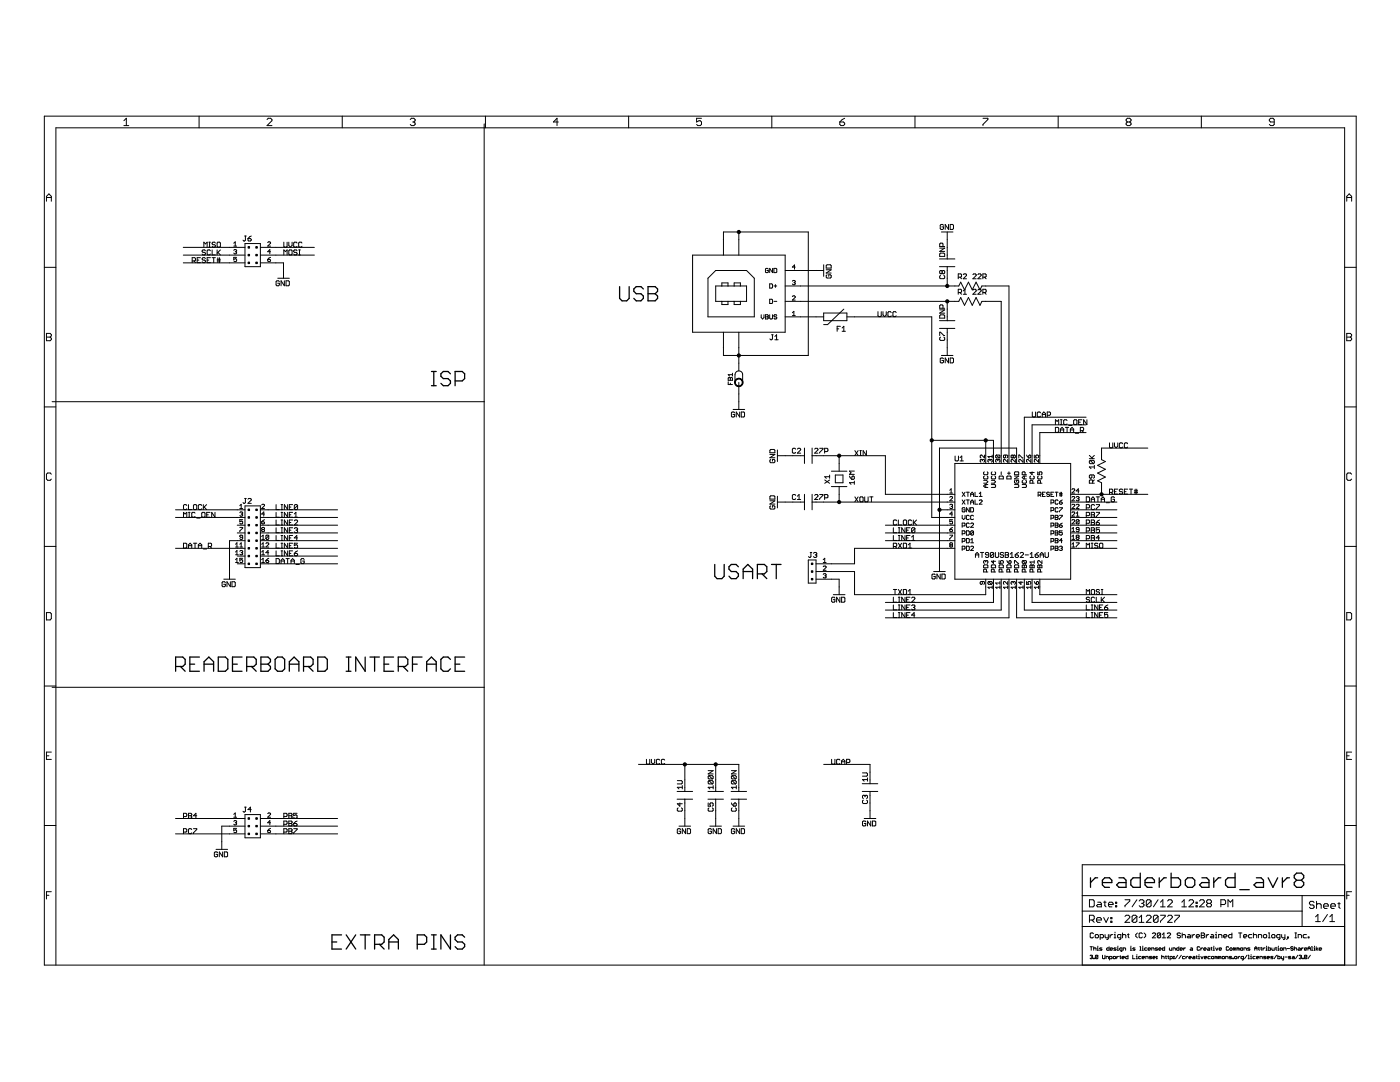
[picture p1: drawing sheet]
<svg xmlns="http://www.w3.org/2000/svg" width="279mm" height="216mm" viewBox="0 0 279 216" stroke-linecap="round" stroke-linejoin="round" font-family="sans-serif">
<g fill="#000" stroke="#000" stroke-width=".2">
<path d="M8.8 23.2v169.4zM9.3 39.2l.5-.5zM9.3 39.4h.9zM9.8 38.7l.4 .5zM10.2 39.2v1zM11.2 25.5v167.1zM24.7 24.1l.5-.5zM24.7 25.1h1zM25.2 23.6v1.5zM39.7 23.2v2.3zM53.3 25.1l1-1zM53.5 23.6l-.2 .3z"/>
<path d="M53.5 23.6h.5zM53.3 25.1h1zM54.3 23.9v.2zM54 23.6l.3 .3zM68.3 23.2v2.3zM82.1 23.6l-.2 .3zM82.1 23.6h.5zM81.9 24.8l.2 .3zM82.6 23.6l.2 .3zM82.4 24.3h.2zM82.6 24.3l.2 .3zM82.1 25.1h.5z"/>
<path d="M82.8 23.9v.2zM82.8 24.1l-.2 .2zM82.8 24.6v.2zM82.6 25.1l.2-.3zM96.6 24.7v55.5zM96.9 23.2v2.3zM110.4 24.3h1zM111.2 23.6v1.5zM111.2 23.6l-.8 .7zM125.5 23.2v2.3zM139 23.6v.7zM139 24.3l.5-.2z"/>
<path d="M139 24.8l.3 .3zM139.5 24.1h.2zM139.7 24.1l.3 .2zM139.3 25.1h.4zM139 23.6h1zM140 24.3v.5zM139.7 25.1l.3-.3zM154 23.2v2.3zM167.6 24.3v.5zM167.6 24.8l.2 .3zM167.8 25.1h.5zM167.6 24.3l.5-.4z"/>
<path d="M168.3 25.1l.3-.3zM167.6 24.3h.7zM168.1 23.9l.5-.3zM168.6 24.6v.2zM168.3 24.3l.3 .3zM182.6 23.2v2.3zM196.2 23.6h.9zM196.2 24.8v.3zM197.1 23.6v.3zM196.2 24.8l.9-.9zM211.2 23.2v2.3zM225 23.6l-.3 .3z"/>
<path d="M224.7 24.6v.2zM224.7 24.6l.3-.3zM224.7 23.9v.2zM225 23.6h.5zM224.7 24.8l.3 .3zM224.7 24.1l.3 .2zM225 24.3h.5zM225.5 23.6l.2 .3zM225.5 24.3l.2 .3zM225 25.1h.5zM225.7 23.9v.2zM225.5 24.3l.2-.2z"/>
<path d="M225.7 24.6v.2zM225.5 25.1l.2-.3zM239.8 23.2v2.3zM253.3 24.8l.3 .3zM253.3 23.9v.2zM253.3 24.1l.3 .2zM253.6 25.1h.5zM253.6 23.6l-.3 .3zM253.6 24.3h.7zM254.1 25.1l.2-.3zM253.6 23.6h.5zM254.3 23.9v.9z"/>
<path d="M254.1 23.6l.2 .3zM11.2 25.5h257.2zM268.8 39.2l.5-.5zM268.8 39.4h.9zM269.3 38.7l.4 .5zM269.7 39.2v1zM8.8 23.2h261.9zM8.8 53.3h2.4zM9.3 39.2v1zM36.6 49.4h9.2zM38.4 51.4v1zM38.4 51.4h.5z"/>
<path d="M38.7 52.1l.3 .3zM38.9 51.4l.1 .2zM38.4 52.1h.5zM39 51.6v.3zM39 51.9l-.1 .2zM39.3 51.4v1zM39.3 52.4h.7zM39.3 51.9h.4zM39.3 51.4h.7zM40.3 51.6v.1zM40.3 51.7l.2 .2zM40.3 50v.2z"/>
<path d="M40.3 50.2l.2 .2zM40.5 51.4l-.2 .2zM40.5 51.9h.3zM40.3 52.2l.2 .2zM40.5 49.9l-.2 .1zM40.5 50.4h.3zM40.3 50.7l.2 .2zM40.7 48.3v1zM40.7 48.3l.3 .4zM40.5 51.4h.3zM40.8 51.9l.2 .2zM40.5 52.4h.3z"/>
<path d="M40.5 49.9h.3zM40.8 50.4l.2 .1zM40.5 50.9h.3zM40.8 51.4l.2 .2zM41 52.1v.1zM41 52.2l-.2 .2zM40.8 49.9l.2 .1zM41 50.5v.2zM41 50.7l-.2 .2zM41.3 48.3l-.3 .4zM41.3 51.4v1zM41.3 52.4h.7z"/>
<path d="M41.3 51.9h.4zM41.3 50v.7zM41.3 50.7l.2 .2zM41.3 48.3v1zM41.3 50l.2-.1zM41.5 50.9h.3zM41.7 49.3h.3zM41.7 48.3h.3zM41.5 49.9h.3zM41.8 50.9l.2-.2zM41.8 48.3v1zM41.3 51.4h.7z"/>
<path d="M41.8 49.9l.2 .1zM42.3 51.4h.7zM42.3 49.9v1zM42.3 50.9h.7zM42.3 48.5v.2zM42.3 48.7l.2 .1zM42.5 48.3l-.2 .2zM42.5 48.8h.3zM42.3 49.1l.2 .2zM42.7 51.4v1zM42.5 48.3h.3zM42.8 48.8l.2 .2z"/>
<path d="M42.5 49.3h.3zM42.8 48.3l.2 .2zM43 49v.1zM43 49.1l-.2 .2zM43.3 51.7h.5zM43.3 52.1h.7zM43.3 49.9v1zM43.3 50.5l.7-.6zM43.3 48.5v.6zM43.3 49.1l.2 .2zM43.5 51.4v1zM43.5 50.4l.5 .5z"/>
<path d="M43.5 48.3l-.2 .2zM43.5 49.3h.3zM43.8 51.4v1zM43.8 51.7h.2zM43.5 48.3h.3zM43.8 49.3l.2-.2zM44 48.5v.6zM43.8 48.3l.2 .2zM45.8 49.4h3.1zM45.8 50.9h3.1zM45.8 52.5h3.1zM36.6 52.5h9.2z"/>
<path d="M36.6 50.9h9.2zM46.7 48.5l.2-.2zM46.7 49.1h.5zM46.7 50l.1-.2zM46.7 51.4v.4zM46.7 51.8l.2-.2zM46.8 49.8h.3zM46.7 50.5l.1 .2zM46.7 52l.1 .2zM46.9 48.3v.8zM46.9 51.6h.2zM47.1 49.8l.1 .2z"/>
<path d="M46.9 50.2h.2zM47.1 50.2l.1 .2zM46.8 50.7h.3zM47.1 51.6l.1 .2zM46.8 52.2h.3zM47.2 50v.1zM47.2 50.1l-.1 .1zM47.2 50.4v.1zM47.2 50.5l-.1 .2zM46.7 51.4h.5zM47.2 51.8v.2zM47.2 52l-.1 .2z"/>
<path d="M48.5 47.9l.2 .2zM48.7 48.1h.1zM48.8 48.1l.2-.2zM48.8 47.1h.3zM48.9 48.6v4.6zM48.9 48.6h3.1zM49 47.1v.8zM49.5 47.6v.3zM49.5 47.9l.1 .2zM49.6 48.1h.4zM49.8 47.3l-.3 .3zM50 48.1l.1-.2z"/>
<path d="M49.5 47.6h.5zM49.8 47.3l.3-.2zM50.1 47.8v.1zM50 47.6l.1 .2zM52 48.6v4.6zM48.9 53.2h3.1zM53.4 49.1l.6-.6zM53.4 50.2h.6zM53.4 51.8v.2zM53.4 52l.2 .2zM53.4 48.4l.2-.1zM53.6 52.2h.2z"/>
<path d="M53.7 51.5l-.3 .3zM53.6 48.3h.2zM53.8 49.8v.9zM53.8 49.8l-.4 .4zM53.8 52.2l.2-.2zM53.4 51.8h.4zM53.4 49.1h.6zM54 48.4v.1zM53.8 48.3l.2 .1zM53.7 51.5l.3-.1zM54 51.9v.1zM53.8 51.8l.2 .1z"/>
<path d="M52 49.4h3.1zM52 50.9h3.1zM52 52.5h3.1zM55.1 52.5h1.5zM55.1 50.9h7.6zM55.1 56.2v.7zM55.1 56.9l.2 .1zM55.3 56l-.2 .2zM55.3 57h.3zM55.4 55.5h2.3zM55.3 56h.3zM55.6 57l.2-.1z"/>
<path d="M55.6 56l.2 .2zM55.8 56.5v.4zM55.4 56.5h.4zM56.1 56v1zM56.1 56l.6 1zM56.6 54v1.5zM56.6 52.5v1.5zM56.6 49.9v1zM56.6 49.9l.4 .3zM56.6 48.3v.8zM56.6 49.1l.2 .2zM56.7 56v1z"/>
<path d="M56.8 49.3h.3zM57 50.2l.3-.3zM57.1 56v1zM57.1 57h.5zM57.1 49.3l.2-.2zM57.3 49.9v1zM57.3 48.3v.8zM57.6 57l.1-.1zM57.1 56h.5zM57.6 50v.7zM57.6 50.7l.2 .2zM57.6 48.3v.7z"/>
<path d="M57.6 49l.4 .3zM57.7 56.2v.7zM57.6 56l.1 .2zM57.8 49.9l-.2 .1zM57.8 50.9h.3zM58 49.3l.3-.3zM57.8 49.9h.3zM58.1 50.9l.2-.2zM58.3 50v.7zM58.1 49.9l.2 .1zM58.3 48.3v.7zM58.6 50v.2z"/>
<path d="M58.6 50.2l.2 .2zM58.6 48.5v.6zM58.6 49.1l.2 .2zM58.8 49.9l-.2 .1zM58.8 50.4h.3zM58.6 50.7l.2 .2zM58.8 48.3l-.2 .2zM58.8 49.3h.3zM58.8 49.9h.3zM59.1 50.4l.2 .1zM58.8 50.9h.3zM58.8 48.3h.3z"/>
<path d="M59.1 49.3l.2-.2zM59.1 49.9l.2 .1zM59.3 50.5v.2zM59.1 50.9l.2-.2zM59.1 48.3l.2 .2zM59.6 50.9h.3zM59.6 49.9h.3zM59.6 48.5v.6zM59.6 49.1l.2 .2zM59.8 49.9v1zM59.8 48.3l-.2 .2zM59.8 49.3h.3z"/>
<path d="M59.8 48.3h.3zM60.3 49.1l-.2 .2zM60.1 48.3l.2 .2zM55.1 49.4h7.6zM138.2 50.9h18.5zM141.3 55.5l1.5-1.5zM142.8 54h6.2zM142.8 57.1h1.3zM144.1 57.1h1.2zM144.1 56.5v.6zM144.1 56.5h1.2zM144.4 47.8v3.1z"/>
<path d="M144.4 46.3v1.5zM144.4 46.3h3zM145.3 57.1h1.2zM145.3 56.5v.6zM146.5 57.1h1.3zM146.5 56.5v.6zM147.4 47.8v3.1zM147.4 46.3h13.9zM147.4 46.3v1.5zM147.8 57.1h1.2zM147.8 56.5v.6zM146.5 56.5h1.3z"/>
<path d="M149 54l1.5 1.5zM149 57.1v3zM150.5 55.5v7.7zM152.8 53.7v.6zM152.8 54.3l.1 .1zM152.9 53.6l-.1 .1zM152.9 54.4h.3zM152.9 53.6h.3zM153.2 54.4l.1-.1zM153.2 53.6l.1 .1zM153.3 54v.3zM153 54h.3z"/>
<path d="M153.6 59.7v.9zM153.6 56.6v.9zM153.6 57.5h.4zM153.6 53.6v.8zM153.6 53.6l.6 .8zM153.6 59.7h.4zM154 57.5l.2-.2zM153.6 56.6h.4zM154 59.7l.2 .2zM154.2 56.8v.5zM154 56.6l.2 .2zM154.2 53.6v.8z"/>
<path d="M154.5 57.1h.5zM154.5 53.6v.8zM154.5 54.4h.4zM154.7 56.8v.5zM154.9 54.4l.1-.1zM154.5 53.6h.4zM155 53.7v.6zM154.9 53.6l.1 .1zM156.7 50.9v15.4zM158.1 59.9l.6-.6zM158.1 56.1l.2-.1zM158.1 53.3h.6z"/>
<path d="M158.3 59l-.2 .2zM158.3 56h.3zM158.1 56.7l.2 .1zM158.3 59h.3zM158.6 56l.1 .1zM158.4 56.4h.2zM158.6 56.4l.1 .1zM158.3 56.8h.3zM158.6 52.9v.8zM158.6 52.9l-.5 .4zM158.1 59.9h.6zM158.7 59.2v.1z"/>
<path d="M158.6 59l.1 .2zM158.7 56.1v.1zM158.7 56.2l-.1 .2zM158.7 56.5v.2zM158.7 56.7l-.1 .1zM156.7 57.1h3.1zM156.7 54h3.1zM161.3 46.3v24.6zM162.9 54h1.5zM159.8 54h3.1zM164.4 52.8v2.3zM164.9 55v.3z"/>
<path d="M164.9 55.3l.2 .2zM164.9 54.5l1-.7zM164.9 53.5h1zM164.9 53v.5zM165.1 54.8l-.2 .2zM165.1 55.5h.6zM165.1 52.8l-.2 .2zM165.4 54.8v.3zM165.9 55.3l-.2 .2zM165.4 54.8h.3zM165.1 52.8h.6zM165.9 55v.3z"/>
<path d="M165.7 54.8l.2 .2zM164.9 54.5h1zM164.9 53.8h1zM165.9 53v.5zM165.7 52.8l.2 .2zM187.5 53.2h1.5zM187.5 51.7h1.5zM187.5 51.2h1zM187.5 50.7v.5zM187.5 50.2l1-.7zM187.5 48.7v.5zM187.5 48.7l.2-.2z"/>
<path d="M187.5 55.1v.4zM187.5 55.5l.2 .1zM187.5 54.1v.4zM187.5 54.1l.2-.1zM187.6 45v.6zM187.6 45.6l.2 .2zM187.7 50.5l-.2 .2zM187.7 48.5h.3zM187.7 54.9l-.2 .2zM187.7 55.6h.7zM187.5 54.5l.2 .1zM187.7 54h.2z"/>
<path d="M187.8 44.8l-.2 .2zM187.8 45.8h.3zM187.9 54l.1 .1zM187.7 54.6h.2zM188 48.5l.2 .2zM188 54.1l.2-.1zM188 54.5l-.1 .1zM188 54.1v.4zM187.8 44.8h.3zM188.1 45.8l.2-.2zM188.2 48.7v.5zM188.2 54h.2z"/>
<path d="M188 54.5l.2 .1zM188.1 44.8l.2 .2zM188.3 45.3v.3zM188 45.3h.3zM187.7 50.5h.7zM188.4 55.6l.1-.1zM188.4 54l.1 .1zM188.2 54.6h.2zM188.5 50.7v.5zM188.4 50.5l.1 .2zM187.5 50.2h1zM187.5 49.5h1z"/>
<path d="M187.5 49.2h1zM188.5 55.1v.4zM188.4 54.9l.1 .2zM188.5 54.1v.4zM188.5 54.5l-.1 .1zM188.6 44.8v1zM188.6 44.8l.7 1zM189 54v1.5zM189 49.4v1.5zM189 53.2h1.6zM189 51.7h1.6zM189 53.2v.8z"/>
<path d="M189 50.9v.8zM189 46.3v1.5zM189 47.8v1.6zM159.8 57.1h29.2zM189 55.5v1.6zM189.3 44.8v1zM189.6 44.8v1zM189.6 45.8h.5zM190.1 45.8l.2-.2zM189.6 44.8h.5zM187.9 46.3h2.3zM190.3 45v.6z"/>
<path d="M190.1 44.8l.2 .2zM189 57.1h1.6zM191.2 57.7v1zM191.2 57.7h.5zM191.2 54.7v.9zM191.2 54.7h.5zM190.6 57.1h.7zM191.6 58.4l.3 .3zM191.6 55.3l.3 .3zM191.7 59.4l-.4 .7zM191.7 56.3l-.4 .8zM191.7 57.7l.2 .2z"/>
<path d="M191.2 58.4h.5zM191.7 54.7l.2 .1zM191.2 55.3h.5zM191.9 57.9v.3zM191.9 58.2l-.2 .2zM191.9 54.8v.3zM191.9 55.1l-.2 .2zM192.6 57.7l-.4 .4zM192.2 58.7h.7zM192.2 55.6l.7-.6zM192.2 54.8l.2-.1zM191.7 56.3l.8 1.5z"/>
<path d="M192.6 57.7v1zM192.4 54.7h.3zM192.2 55.6h.7zM192.9 54.8v.2zM192.7 54.7l.2 .1zM193.3 59.4l-.8 1.5zM193.3 59.4l.7 1.5zM193.3 56.3l-.8 1.5zM193.3 56.3l.7 1.5zM194.8 56.3l-.8 1.5zM194.2 58.7l.6-.6zM194.2 55.6l.6-.6z"/>
<path d="M194.3 57.7l-.1 .2zM194.2 54.8l.1-.1zM194.3 57.7h.3zM194.3 54.7h.3zM194.8 59.4l.8 1.5zM194.8 56.3l.8 1.5zM194.2 58.7h.6zM194.8 57.9v.2zM194.6 57.7l.2 .2zM194.2 55.6h.6zM194.8 54.8v.2zM194.6 54.7l.2 .1z"/>
<path d="M195.2 58.7l.6-.6zM195.2 55.6l.6-.6zM195.3 57.7l-.1 .2zM195.3 54.7l-.1 .1zM196 57.1l-.4 .7zM195.3 57.7h.3zM195.3 54.7h.3zM195.2 58.7h.6zM195.8 57.9v.2zM195.6 57.7l.2 .2zM195.2 55.6h.6zM195.8 54.8v.2z"/>
<path d="M195.6 54.7l.2 .1zM196 57.1h.7zM196.2 57.7v1zM196.2 57.7h.4zM196.2 54.7v.9zM196.2 54.7h.4zM196.5 58.4l.3 .3zM196.5 55.3l.3 .3zM196.6 57.7l.2 .2zM196.2 58.4h.4zM196.6 54.7l.2 .1zM196.2 55.3h.4z"/>
<path d="M196.8 57.9v.3zM196.8 58.2l-.2 .2zM196.8 54.8v.3zM196.8 55.1l-.2 .2zM196.7 57.1h4.7zM268.8 39.2v1zM268.4 53.3h2.3zM9.3 66.5v1.5zM9.3 66.5h.7zM9.3 67.3h.7zM10 66.5l.2 .3zM10 67.3l.2 .2z"/>
<path d="M9.3 68h.7zM10.2 66.8v.2zM10.2 67l-.2 .3zM10.2 67.5v.3zM10.2 67.8l-.2 .2zM138.2 50.9v15.4zM141.3 55.5v7.7zM142.8 57.1v3zM142.8 60.1h1.3zM144.1 60.1v.7zM144.1 60.8h1.2zM144.4 66.3v3.1z"/>
<path d="M144.4 69.4v1.5zM144.4 70.9h3zM144.1 60.1h1.2zM145.3 60.1v.7zM145.3 76.2v.5zM145.3 75.5v.4zM145.3 75.5l.2-.2zM145.3 74.8h.9zM145.5 75.3h.1zM145.6 75.3l.2 .2zM145.3 74.8l.3 .2zM145.8 76.5v.2z"/>
<path d="M145.8 75.5l.1-.2zM145.8 75.5v.4zM145.9 75.3h.1zM146 75.3l.2 .2zM145.3 76.7h.9zM145.3 75.9h.9zM146.2 75.5v.4zM146.2 74.5v.5zM145.3 60.1h1.2zM146.5 60.1v.7zM146.5 60.8h1.3zM146.7 74.8v1.5z"/>
<path d="M147.4 77.1v1.5zM147.4 72.5v1.5zM147.4 76.3v.8zM147.4 66.3v3.1zM147.4 70.9v1.6zM147.4 69.4v1.5zM146.5 60.1h1.3zM147.8 60.1v.7zM148.2 74.8v1.5zM147.8 60.1h1.2zM141.3 63.2h9.2zM151.9 62.8v.6z"/>
<path d="M151.9 63.4l.3 .2zM152.2 63.6l.3-.2zM152.5 62.8v.6zM152.8 62.8v.8zM152.8 62.8h.4zM152.8 63.2h.4zM153.2 62.8l.1 .1zM153.2 63.2l.1 .2zM152.8 63.6h.4zM153.3 62.9v.2zM153.3 63.1l-.1 .1zM153.3 63.4v.1z"/>
<path d="M153.3 63.5l-.1 .1zM153.6 60.6h.4zM153.6 62.8v.7zM153.6 63.5l.2 .1zM153.6 67.6l.2 .2zM153.8 63.6h.2zM153.8 67.8h.2zM154 67.8l.2-.2zM154 66.8h.3zM154 60.6l.2-.2zM154 63.6l.2-.1zM154.2 66.8v.8z"/>
<path d="M154.2 59.9v.5zM154.2 62.8v.7zM154.5 60.1h.5zM154.5 62.9v.2zM154.5 63.1l.1 .1zM154.6 62.8l-.1 .1zM154.6 63.2h.3zM154.5 63.5l.1 .1zM155 66.8l-.4 .3zM154.6 67.8h.7zM154.6 62.8h.3zM154.9 63.2l.1 .2z"/>
<path d="M154.6 63.6h.3zM155 66.8v1zM154.9 62.8l.1 .1zM155 63.4v.1zM155 63.5l-.1 .1zM138.2 66.3h18.5zM158.1 62.4l.3-.3zM158.1 63h.6zM158.4 62.1v.9zM156.7 60.1h3.1zM156.7 63.2h3.1zM147.4 70.9h13.9z"/>
<path d="M162.9 63.2h1.5zM159.8 63.2h3.1zM164.4 62.5v1.5zM164.4 62.5h4.6zM164.4 64.8h.8zM167.1 65.1v1zM167.1 65.1h.6zM167.1 65.6h.3zM168.1 65.4l.3-.3zM168.1 66.1h.6zM168.4 65.1v1zM165.2 64.8l3.2-3.1z"/>
<path d="M169 62.5v1.5zM164.4 64h4.6zM169 63.2h1.5zM170.5 63.2h15.4zM175.2 62.2v.8zM175.2 63l.2 .2zM175.4 63.2h.3zM175.7 63.2l.2-.2zM175.9 62.2v.8zM176.2 62.2v.6zM176.2 62.8l.3 .4zM176.5 63.2l.4-.4z"/>
<path d="M176.9 62.2v.6zM177.2 62.4v.6zM177.2 63l.2 .2zM177.4 62.2l-.2 .2zM177.4 63.2h.3zM177.4 62.2h.3zM177.7 63.2l.2-.2zM177.7 62.2l.2 .2zM178.2 62.4v.6zM178.2 63l.2 .2zM178.4 62.2l-.2 .2zM178.4 63.2h.3z"/>
<path d="M178.4 62.2h.3zM178.7 63.2l.2-.2zM178.7 62.2l.2 .2zM185.9 63.2v24.7zM187.5 65.5h1.5zM187.5 64h1.5zM187.5 63.5h1zM187.5 63v.5zM187.5 62.5l1-.7zM187.5 61v.5zM187.5 61l.2-.2zM187.5 67.4v.4z"/>
<path d="M187.5 67.8l.2 .1zM187.5 66.3v.7zM187.5 66.3h.2zM187.6 71.6v.6zM187.6 72.2l.2 .2zM187.7 62.8l-.2 .2zM187.7 60.8h.3zM187.7 67.3l-.2 .1zM187.7 67.9h.7zM187.7 66.3l.7 .7zM187.6 71.6l.2-.2zM187.8 72.4h.3z"/>
<path d="M188 60.8l.2 .2zM187.8 71.4h.3zM188.1 72.4l.2-.2zM188.2 61v.5zM188.1 71.4l.2 .2zM188.3 71.9v.3zM188 71.9h.3zM187.7 62.8h.7zM188.4 67.9l.1-.1zM188.4 67h.1zM188.5 63v.5zM188.4 62.8l.1 .2z"/>
<path d="M187.5 62.5h1zM187.5 61.8h1zM187.5 61.5h1zM188.5 67.4v.4zM188.4 67.3l.1 .1zM188.6 71.4v1zM188.6 71.4l.7 1zM189 66.3v1.5zM189 61.7v1.5zM189 65.5h1.6zM189 64h1.6zM189 65.5v.8z"/>
<path d="M189 63.2v.8zM189 69.4v1.5zM189 67.8v1.6zM159.8 60.1h29.2zM189 60.1v1.6zM189.3 71.4v1zM189.6 71.4v1zM189.6 72.4h.5zM190.1 72.4l.2-.2zM189.6 71.4h.5zM187.9 70.9h2.3zM190.3 71.6v.6z"/>
<path d="M190.1 71.4l.2 .2zM189 60.1h1.6zM190.6 60.1h.7zM191.7 59.4l.8 1.5zM194.8 59.4l-.8 1.5zM196 60.1l-.4 .8zM196 60.1h.7zM196.7 60.1h3.1zM268.8 66.5v1.5zM268.8 66.5h.7zM268.8 67.3h.7zM269.5 66.5l.2 .3z"/>
<path d="M269.5 67.3l.2 .2zM268.8 68h.7zM269.7 66.8v.2zM269.7 67l-.2 .3zM269.7 67.5v.3zM269.5 68l.2-.2zM8.8 81.2h2.4zM9.3 94.6v1zM9.3 95.6l.2 .2zM9.3 94.6l.2-.2zM9.5 95.8h.5zM9.5 94.4h.5z"/>
<path d="M10.2 95.6l-.2 .2zM10 94.4l.2 .2zM10.4 80.2h86.2zM48.8 99.5h.3zM49.6 99.5l-.1 .1zM49.6 99.5h.4zM50.1 99.6v.2zM50 99.5l.1 .1zM96.6 80.2v56.9zM146 82.4v.6zM146 83l.1 .2zM146.1 82.2l-.1 .2z"/>
<path d="M146.1 83.2h.4zM146.3 81.7h2.3zM146.1 82.2h.4zM146.5 83.2l.1-.2zM146.5 82.2l.1 .2zM146.6 82.7v.3zM146.3 82.7h.3zM146.9 82.2v1zM146.9 82.2l.7 1zM147.4 80.2v1.5zM147.4 78.6v1.6zM147.6 82.2v1z"/>
<path d="M147.9 82.2v1zM147.9 83.2h.5zM148.6 83l-.2 .2zM147.9 82.2h.5zM148.6 82.4v.6zM148.4 82.2l.2 .2zM153.6 91.8v.4zM153.6 92.2l.2 .1zM153.6 91.3l1-.6zM153.6 90.3h1zM153.6 89.9v.4zM153.6 99.6h1z"/>
<path d="M153.6 99.1v.5zM153.8 91.7l-.2 .1zM153.8 92.3h.7zM153.8 89.7l-.2 .2zM153.8 98.9l-.2 .2zM154.2 91.7v.3zM154.5 92.3l.1-.1zM154.2 91.7h.3zM153.8 89.7h.7zM153.8 98.9h.7zM154.6 91.8v.4zM154.5 91.7l.1 .1z"/>
<path d="M153.6 91.3h1zM153.6 90.7h1zM154.6 89.9v.4zM154.5 89.7l.1 .2zM153.6 99.9h1zM154.6 99.1v.5zM154.5 98.9l.1 .2zM155.2 89.8v2.3zM155.2 99v2.3zM155.2 90.9h1.5zM156.7 90.9h1.5zM158.1 98.8v.7z"/>
<path d="M158.1 99.5l.2 .2zM158.1 89.6v.7zM158.1 90.3l.2 .1zM158.2 90.9h1.6zM158.3 98.7l-.2 .1zM158.3 99.7h.3zM158.3 89.5l-.2 .1zM158.3 90.4h.3zM158.3 98.7h.3zM158.6 99.7l.2-.2zM158.3 89.5h.3zM158.6 90.4l.2-.1z"/>
<path d="M158.6 98.7l.2 .1zM158.6 89.5l.2 .1zM159.1 99l.4-.3zM159.1 99.7h.7zM159.1 90.4l.7-.6zM159.3 89.5l-.2 .1zM159.5 98.7v1zM159.3 89.5h.3zM159.8 90.9h.7zM159.1 90.4h.7zM159.8 89.6v.2zM159.6 89.5l.2 .1z"/>
<path d="M160.5 98.6v1.6zM160.5 89.4v1.5zM160.5 90.9v1.6zM162.1 98.6v1.6zM162.1 89.4v1.5zM162.1 90.9v1.6zM162.1 90.9h.8zM162.6 99.7l.6-.7zM162.6 90.4l.6-.6zM162.8 98.7l-.2 .1zM162.8 89.5l-.2 .1zM162.8 98.7h.3z"/>
<path d="M162.8 89.5h.3zM162.6 99.7h.6zM163.2 98.8v.2zM163.1 98.7l.1 .1zM162.6 90.4h.6zM163.2 89.6v.2zM163.1 89.5l.1 .1zM163.6 98.7h.6zM163.6 99.5v.2zM163.6 89.5h.6zM163.6 90.3v.1zM164.2 98.7v.1z"/>
<path d="M164.2 98.8l-.6 .7zM164.2 89.5v.1zM164.2 89.6l-.6 .7zM162.9 90.9h1.5zM164.4 90.9h3.1zM164.6 98.7v1zM164.6 98.7h.5zM164.6 89.5v.9zM164.6 89.5h.5zM164.6 96.4l1-.6zM164.6 95.8l1 .6zM164.6 95.1h1z"/>
<path d="M164.6 95.1l.3 .3zM165.1 98.7l.1 .1zM164.6 99.3h.5zM165.1 89.5l.1 .1zM164.6 90.1h.5zM165.2 98.8v.4zM165.1 99.3l.1-.1zM165.2 89.6v.3zM165.1 90.1l.1-.2zM165.6 94.8v.6zM165.9 97.1h3.1zM165.9 94h3.1z"/>
<path d="M166.7 94.8v1.5zM166.7 94.8h1.5zM167.5 97.1v1.5zM167.5 92.5v1.5zM167.5 98.6v1.6zM167.5 90.9h9.2zM167.5 90.9v1.6zM168.2 94.8v1.5zM166.7 96.3h1.5zM169.5 96.3h1zM169.5 95l.2 .3zM169.5 94.7l.3-.4z"/>
<path d="M169.5 94h1zM169.7 95.3l.3 .4zM169.5 96.3l.3 .3zM169.5 94l.3 .3zM170 95.7h.3zM170 95.2v.5zM170.2 95l-.2 .2zM170.5 95.5l-.2 .2zM170.2 95h.1zM170.5 96v.6zM170.5 95.2v.3zM170.3 95l.2 .2z"/>
<path d="M169.5 94.7h1zM170.6 99.1l.7 1zM170.6 89.9l.7 1zM171.3 99.1l-.7 1zM171.3 89.9l-.7 1zM171.6 99.3v.7zM171.6 100l.1 .1zM171.6 90.9h.3zM171.6 89.9h.3zM171.7 99.1l-.1 .2zM171.7 89.9v1zM171.7 99.1h.4z"/>
<path d="M172.3 99.3v.7zM172.1 99.1l.2 .2zM172.3 89.9v1zM172.3 89.9l.6 1zM172.6 99.1v.9zM172.6 100l.1 .1zM172.9 89.9v1zM173.2 99.1v.9zM173.6 99.1h.6zM176.7 90.9v7.7zM185.9 87.9v15.4zM187.5 89.4h15.4z"/>
<path d="M189 98.6h1.6zM176.7 98.6h12.3zM189.8 97.5l-.3 .3zM189.5 98.4h.6zM190.1 99.4l-.6 .5zM189.7 99.1l-.2 .1zM189.8 97.5v.9zM189.7 99.1h.3zM189.5 99.9h.6zM190.1 99.2v.2zM190 99.1l.1 .1zM190.6 92.5v23.1z"/>
<path d="M190.6 91v.8zM190.6 91.8l.2 .2zM190.8 92h.3zM191.1 92l.2-.2zM191.3 91v.8zM191.6 91.3l.3-.3zM191.6 92h.7zM191.9 91v1zM192 98.2l.6 .9zM192 99.8l.6 .8zM192.6 98.2l-.6 .9zM192.6 99.8l-.6 .8z"/>
<path d="M192.9 98.2h.5zM192.9 99.8h.5zM193.2 98.2v.9zM193.7 98.5v.6zM193.7 98.5l.3-.3zM193.7 98.6h.6zM194 98.2l.3 .3zM194 99.8l.3 .2zM194.3 98.5v.6zM194.6 98.2v.9zM194.6 99.1h.5zM194.6 99.8v.8z"/>
<path d="M195.7 98.2l-.3 .3zM195.4 99.1h.6zM195.6 99.8l-.2 .1zM195.6 91.8v.3zM195.6 91.8l.2-.1zM195.6 91v.2zM195.6 91.2l.2 .2zM195.7 98.2v.9zM195.6 92.1l.2 .1zM195.8 91.7h.1zM195.8 90.8l-.2 .2zM195.6 99.8h.3z"/>
<path d="M195.9 91.7l.1 .1zM195.8 90.8h.1zM195.9 99.8l.1 .1zM196 91.8v.1zM196 91.8l.2-.1zM196.2 91.7h.1zM196.3 97l.3-.3zM196.3 96.4h.6zM196.3 95.1v.3zM196.3 95.4l.1 .2zM196.3 94.3v.3zM196.3 94.6l.1 .1z"/>
<path d="M196.3 91.7l.2 .1zM196.3 95.1l.1-.1zM196.4 95.6h.6zM196.3 94.3l.1-.2zM196.4 94.7h.6zM196.5 91.8v.3zM196.5 92.1l-.2 .1zM196.5 90.8v.6zM195.9 90.8l.6 .6zM196.3 97l.3 .3zM196.6 96.7h.5zM196.7 96.7v.6z"/>
<path d="M196.7 90.9v1.6zM196.7 87.9v3zM185.9 87.9h10.8zM196.9 96.4l.2-.3zM196.3 95.8h.6zM197.1 95.4l-.1 .2zM197.1 94.6l-.1 .1zM196.6 97.3h.5zM196.9 95.8l.2 .3zM197.1 95.1v.3zM197 95l.1 .1zM197.1 94.3v.3z"/>
<path d="M197 94.1l.1 .2zM197.2 91.8v.3zM197.2 91.8l.1-.1zM197.2 91.1h.8zM197.2 92.1l.1 .1zM197.3 91.7h.1zM197.4 91.7l.2 .1zM197.2 91.1l.2 .3zM197.6 91.8v.1zM197.6 91.8l.1-.1zM197.7 91.7h.2zM197.8 97.3h.7z"/>
<path d="M197.8 96.4h.6zM197.8 95.1v.3zM197.8 95.4l.2 .2zM197.8 94.3v.3zM197.8 94.6l.2 .1zM197.9 91.7l.1 .1zM197.8 95.1l.2-.1zM198 95.6h.5zM197.8 94.3l.2-.2zM198 94.7h.5zM198 91.8v.3zM197.9 92.2l.1-.1z"/>
<path d="M198 90.8v.6zM198.3 90.9v1.6zM198.3 87.9v3zM196.7 87.9h1.6zM198.7 96.1l-.3 .3zM197.8 95.8h.6zM198.5 97.3l.2-.2zM197.8 96.7h.7zM198.5 95.6l.2-.2zM198.5 94.7l.2-.1zM198.7 96.8v.3zM198.5 96.7l.2 .1z"/>
<path d="M198.4 95.8l.3 .3zM198.7 95.1v.3zM198.5 95l.2 .1zM198.7 94.3v.3zM198.5 94.1l.2 .2zM198.7 91.8v.3zM198.7 91.8l.1-.1zM198.7 91v.2zM198.8 90.8l-.1 .2zM198.7 92.1l.1 .1zM198.8 91.7h.2zM198.7 91.2l.1 .2z"/>
<path d="M198.8 90.8h.6zM199 91.7l.1 .1zM199.1 91.8v.1zM199.1 91.8l.2-.1zM199.3 91.7h.1zM199.4 95.6h.8zM199.4 95.1v.5zM199.4 91.7l.2 .1zM198.8 91.4h.6zM199.4 90.8l.2 .2zM198.8 90.8l.6 .6zM199.5 95l-.1 .1z"/>
<path d="M199.6 91.8v.3zM199.4 92.2l.2-.1zM199.6 91v.2zM199.6 91.2l-.2 .2zM199.8 94.1v.6zM199.8 90.9v1.6zM199.8 60.1v30.8zM199.5 95h.6zM200.2 95.1v.5zM200.1 95l.1 .1zM200.3 91.8v.3zM200.3 92.1l.1 .1z"/>
<path d="M200.3 91v.2zM200.3 91.2l.1 .2zM200.4 91.7l-.1 .1zM200.4 90.8l-.1 .2zM200.4 91.4h.1zM200.4 91.7h.1zM200.5 91.4l.2-.2zM200.7 90.8v.4zM200.9 95.6h.9zM200.9 95.1v.5zM201.1 91.2l-.1 .2zM200.4 90.8h.6z"/>
<path d="M201.1 95l-.2 .1zM201.1 94.4h.5zM201.1 91.7v.5zM200.5 91.7l.6 .5zM201.1 91v.2zM201 90.8l.1 .2zM201.4 94.1v.6zM201.4 90.9v1.6zM201.4 57.1v33.8zM201.1 95h.5zM201.8 91.8v.3zM201.8 92.1l.1 .1z"/>
<path d="M201.8 91v.2zM201.8 91l.1-.2zM201.8 95.1v.5zM201.6 95l.2 .1zM201.8 91.8l.1-.1zM201.8 91.2l.1 .2zM201.9 90.8h.2zM201.9 91.7h.2zM202.1 90.8l.1 .2zM201.9 91.4h.2zM202.2 91l.2-.2zM202.2 91.2l-.1 .2z"/>
<path d="M202.2 91v.2zM202.4 90.8h.1zM202.2 91.2l.2 .2zM202.5 97.3h.7zM202.5 96v.3zM202.5 96.3l.1 .1zM202.5 95.6l.8-.6zM202.5 94.7h.8zM202.5 94.3v.4zM202.5 90.8l.1 .2zM202.4 91.4h.1zM202.6 95.8l-.1 .2z"/>
<path d="M202.6 96.4h.6zM202.5 94.3l.1-.2zM202.6 91.7v.5zM202.1 91.7l.5 .5zM202.6 91v.2zM202.6 91.2l-.1 .2zM202.9 95.8v.3zM202.9 90.9v1.6zM202.9 89.4v1.5zM203.3 97.1l-.1 .2zM202.5 96.7h.7zM203.3 96.3l-.1 .1z"/>
<path d="M202.9 95.8h.3zM202.6 94.1h.6zM203.3 96.8v.3zM203.2 96.7l.1 .1zM203.3 96v.3zM203.2 95.8l.1 .2zM202.5 95.6h.8zM202.5 95h.8zM203.3 94.3v.4zM203.2 94.1l.1 .2zM203.3 91.8v.3zM203.3 92.1l.2 .1z"/>
<path d="M203.3 90.8v.6zM203.3 90.8h.2zM203.3 91.8l.2-.1zM203.5 90.8l.5 .6zM203.5 91.7h.1zM204 97.3h.7zM204 96v.3zM204 96.3l.2 .1zM204.3 95l-.3 .3zM204 94.3v.4zM204 94.3l.2-.2zM204 91.4h.2z"/>
<path d="M204.2 95.8l-.2 .2zM204.2 96.4h.5zM204.2 94.1h.2zM204.2 91.7v.5zM203.6 91.7l.6 .5zM204 95.3l.3 .3zM204.3 95h.6zM204.4 95v.6zM204.4 94.1l.2 .2zM204.4 90.9v1.6zM204.4 83.2v7.7zM204.4 83.2h12.3z"/>
<path d="M204.6 94.3v.4zM204.7 97.3l.2-.2zM204 96.7h.7zM204.7 96.4l.2-.1zM204.9 96.8v.3zM204.7 96.7l.2 .1zM204.9 96v.3zM204.7 95.8l.2 .2zM204.3 95.6h.6zM204 94.7h.9zM204.9 91.8v.3zM204.9 92.1l.1 .1z"/>
<path d="M204.9 90.8l.1 .3zM204.9 91.8l.1-.1zM205 91.1l.3 .3zM205 91.7h.1zM205.3 91.4h.3zM205.3 91v.4zM205.4 90.8l-.1 .2zM205.5 96v.4zM205.5 96l.2-.2zM205.5 95.1v.3zM205.5 95.4l.2 .2zM205.5 94.3l.5 .4z"/>
<path d="M205.6 91.4l.1-.2zM205.4 90.8h.2zM205.7 95.8h.3zM205.5 95.1l.2-.1zM205.7 95.6h.5zM205.7 91.7v.5zM205.1 91.7l.6 .5zM205.7 91v.2zM205.6 90.8l.1 .2zM206 95.8l.1 .2zM206 94.1v.6zM206 90.9v1.6z"/>
<path d="M206 84.8v6.1zM206 84.8h10.7zM206 82.2v.8zM206 83l.2 .2zM206.1 96v.4zM206.2 83.2h.3zM206.2 95.6l.2-.2zM205.5 96.4h.9zM206.4 95.1v.3zM206.2 95l.2 .1zM205.5 94.3h.9zM206.4 91.8v.3z"/>
<path d="M206.4 92.1l.1 .1zM206.4 90.8v.6zM206.4 91.4h.4zM206.5 83.2l.2-.2zM206.5 91.7l-.1 .1zM206.7 82.2v.8zM206.5 91.7h.2zM206.7 91v.1zM206.7 91l.1-.2zM206.7 91.1l.1 .3zM206.8 90.8h.3zM207 82.4v.6z"/>
<path d="M207 83l.2 .2zM207.1 96v.4zM207.2 95.8l-.1 .2zM207.1 95.1v.3zM207.1 95.4l.1 .2zM207.1 94.1v.6zM207.1 94.7h.4zM207.1 90.8l.2 .2zM207.2 98.2v.9zM207.2 98.2h.4zM207.2 82.2l-.2 .2zM207.2 83.2h.3z"/>
<path d="M207.2 95.8h.3zM207.2 95l-.1 .1zM207.2 95.6h.6zM207.3 91.7v.5zM206.7 91.7l.6 .5zM207.3 91v.2zM207.3 91.2l-.2 .2zM207.4 94.3v.1zM207.4 94.3l.1-.2zM207.5 98.8l.3 .3zM207.2 82.2h.3zM207.5 83.2l.2-.2z"/>
<path d="M207.5 95.8l.1 .2zM207.4 94.4l.1 .3zM207.5 94.1h.3zM207.5 90.9v1.6zM207.5 86.3v4.6zM207.5 86.3h9.2zM207.6 98.2l.2 .2zM207.2 98.8h.4zM207.6 96v.4zM207.5 82.2l.2 .2zM207.8 98.4v.2zM207.8 98.6l-.2 .2z"/>
<path d="M207.8 95.6l.1-.2zM207.8 94.1l.1 .2zM207.1 96.4h.8zM207.9 95.1v.3zM207.8 95l.1 .1zM207.9 94.3v.3zM207.9 94.6l-.1 .1zM208 82.5v.7zM208 82.5l.3-.3zM208 82.7h.7zM208 98.2v.9zM208 99.1h.6z"/>
<path d="M208 98.6h.3zM208.3 82.2l.4 .3zM208 98.2h.6zM208.7 82.5v.7zM208.9 98.4v.1zM208.9 98.5l.1 .1zM209 82.2v1zM209 82.2h.5zM209 98.2l-.1 .2zM209 98.6h.3zM208.9 98.9l.1 .2zM209 98.2h.3z"/>
<path d="M209.3 98.6l.1 .2zM209 99.1h.3zM209.3 98.2l.1 .2zM209.4 98.8v.1zM209.4 98.9l-.1 .2zM209.5 82.2l.2 .2zM209 82.9h.5zM209.7 82.4v.3zM209.7 82.7l-.2 .2zM209.7 99.8h.5zM209.7 98.2v.9zM209.7 99.1h.6z"/>
<path d="M209.7 98.6h.3zM210.2 99.8l.1 .1zM210.3 99.9v.3zM209.7 98.2h.6zM210.6 99.9v.6zM210.6 98.2h.6zM210.6 85.3v1zM210.6 86.3h.5zM210.6 83.8v.9zM210.6 83.8l.4 .3zM210.7 99.8l-.1 .1zM210.9 98.2v.9z"/>
<path d="M211 84.1l.3-.3zM210.7 99.8h.3zM211.3 86.1l-.2 .2zM210.6 85.3h.5zM211 99.8l.2 .1zM211.3 85.4v.7zM211.1 85.3l.2 .1zM211.3 83.8v.9zM211.4 98.5h.5zM211.4 98.8h.6zM211.6 98.2v.9zM211.6 85.6v.7z"/>
<path d="M211.6 85.6l.4-.3zM211.6 85.8h.7zM211.6 84.7h.4zM211.6 83.8h.4zM211.4 100.2l.3-.3zM211.8 83.8v.9zM211.9 98.2v.9zM211.9 98.5h.1zM212 85.3l.3 .3zM211.7 99.9l.3-.1zM212.3 85.6v.7zM212.3 83.9v.7z"/>
<path d="M212.3 84.6l.1 .1zM212.3 83.9l.1-.1zM212.4 84.7h.4zM212.6 85.3h.7zM212.4 83.8h.4zM212.8 84.7l.2-.1zM213 85.3v1zM212.8 83.8l.2 .1zM213.3 84.9h.6zM213.6 85.6v.7zM213.6 85.6l.4-.3zM213.6 85.8h.7z"/>
<path d="M190.6 92.5h23.1zM214.5 99.4l-.6 .5zM213.9 98.4l.6-.6zM214 85.3l.3 .3zM214.1 99.1l-.2 .1zM214.1 97.5l-.2 .2zM214.3 85.6v.7zM214.3 83.9v.7zM214.3 84.6l.1 .1zM214.1 99.1h.3zM214.1 97.5h.3zM214.3 83.9l.1-.1z"/>
<path d="M214.4 84.7h.4zM213.9 99.9h.6zM214.5 99.2v.2zM214.4 99.1l.1 .1zM213.9 98.4h.6zM214.5 97.7v.1zM214.4 97.5l.1 .2zM214.6 86.4h.7zM214.8 99.2l.1-.1zM214.8 98h.5zM214.4 83.8h.4zM214.8 84.7l.1-.1z"/>
<path d="M214.9 99.1h.3zM214.8 99.8l.1 .1zM214.9 83.9v.7zM214.8 83.8l.1 .1zM215.2 99.1l.1 .1zM215.1 99.5h.1zM215.2 99.5l.1 .2zM214.9 99.9h.3zM215.2 97.5v.9zM215.2 97.5l-.4 .5zM213.7 98.6h1.5zM215.3 83.8v.9z"/>
<path d="M215.3 84.7h.6zM215.3 84.2h.3zM215.3 99.2v.2zM215.3 99.4l-.1 .1zM215.3 99.7v.1zM215.3 99.8l-.1 .1zM215.6 85.3v1zM215.6 85.3h.5zM215.9 85.9l.4 .4zM215.3 83.8h.6zM216.1 85.3l.2 .1zM215.6 85.9h.5z"/>
<path d="M216.3 85.4v.4zM216.1 85.9l.2-.1zM216.3 83.8v.9zM216.3 83.8l.6 .9zM216.8 99.1v1zM216.9 83.8v.9zM216.8 99.1h.5zM217.4 93.2h1zM217.4 92v.4zM217.4 92l.2-.1zM217.4 91.5h1zM217.4 95.9v.5z"/>
<path d="M217.4 95.9l.2-.1zM217.4 94.9v.4zM217.4 95.3l.2 .1zM217.4 99.3v.7zM217.3 99.1l.1 .2zM217.4 92.4l.2 .1zM217.6 91.9h.6zM217.6 95.8h.3zM217.6 94.8l-.2 .1zM217.6 95.4h.1zM217.4 93.2l.3 .3zM217.7 95.4l.2-.1z"/>
<path d="M217.8 99.5l.3-.4zM217.8 99.6h.6zM217.9 91.4l.5-.5zM217.9 95.8l.2 .1zM217.9 94.8v.5zM217.4 90.9l.7 .6zM218.1 95.9v.5zM218.1 96.1l.3-.3zM218.1 99.1l.3 .4zM217.6 92.5h.6zM218.2 91.9l.2 .1zM217.6 91.9l.6 .6z"/>
<path d="M218.2 95.4l.2-.1zM217.6 94.8h.6zM218.4 92.9v.6zM218.4 92v.4zM218.4 92.4l-.2 .1zM217.4 96.4h1zM218.4 94.9v.4zM218.2 94.8l.2 .1zM218.4 99.5v.6zM218.8 99.1h.6zM219.1 94.4l1.5 .8zM219.1 95.9l.7 .4z"/>
<path d="M219.1 94.4l1.5-.8zM219.1 92.9l1.5-.8zM219.8 99.5l.3-.4zM219.8 99.6h.6zM219.8 96.3v.8zM219.8 90.9v.8zM219.8 97.1v1.5zM215.2 98.6h4.6zM219.8 89.4h9.3zM219.8 89.4v1.5zM220.1 99.1l.3 .4zM220.4 99.5v.6z"/>
<path d="M219.1 95.9l1.5-.7zM219.1 92.9l1.5 .7zM219.8 91.7l.8 .4zM221.4 97.6v1zM221.4 97.6h.5zM221.4 88.4v.8zM221.4 89.2l.2 .2zM221.6 89.4h.3zM221.7 98.3l.4 .3zM221.8 99.3v.7zM221.8 100l.1 .1zM221.9 97.6l.2 .2z"/>
<path d="M221.4 98.3h.5zM221.9 89.4l.2-.2zM221.9 99.1l-.1 .2zM222.1 97.8v.3zM221.9 98.3l.2-.2zM222.1 88.4v.8zM221.9 99.1h.3zM222.4 97.6v1zM222.4 98.6h.7zM222.4 98.1h.3zM222.4 88.4v.6zM222.4 89l.3 .4z"/>
<path d="M222.2 99.1l.2 .2zM222.4 99.6v.4zM222.1 99.6h.3zM222.7 89.4l.4-.4zM222.4 97.6h.7zM223.1 88.4v.6zM223.4 97.8v.1zM223.4 97.9l.2 .2zM223.4 88.5v.7zM223.4 89.2l.2 .2zM223.6 97.6l-.2 .2zM223.6 98.1h.3z"/>
<path d="M223.4 98.4l.2 .2zM223.6 88.4l-.2 .1zM223.6 89.4h.3zM223.6 97.6h.3zM223.9 98.1l.1 .2zM223.6 98.6h.3zM223.6 88.4h.3zM224 89.2l-.1 .2zM223.9 97.6l.1 .2zM224 98.3v.1zM224 98.4l-.1 .2zM223.9 88.4l.1 .1z"/>
<path d="M224.4 97.6v1zM224.4 98.6h.6zM224.4 98.1h.3zM224.4 88.5v.7zM224.4 89.2l.2 .2zM224.6 88.4l-.2 .1zM224.6 89.4h.3zM224.6 88.4h.3zM225 89.2l-.1 .2zM224.4 97.6h.6zM224.9 88.4l.1 .1zM225.4 97.6h.6z"/>
<path d="M225.7 97.6v1zM226.4 97.9h.5zM226.4 98.3h.6zM226.5 97.6v1zM226.9 97.6v1zM226.9 97.9h.1zM219.8 98.6h9.3zM268.8 94.6v1zM268.8 95.6l.2 .2zM269 94.4l-.2 .2zM269 95.8h.5zM269 94.4h.5z"/>
<path d="M269.7 95.6l-.2 .2zM269.5 94.4l.2 .2zM268.4 81.2h2.3zM8.8 109h2.4zM36.6 108.4v1zM36.6 109.4h.5zM36.6 102.2v1zM36.6 102.2l.3 .4zM36.6 100.9v.6zM36.6 101.5l.2 .2zM36.8 100.7l-.2 .2zM36.8 101.7h.3z"/>
<path d="M36.9 102.6l.4-.4zM37.1 109.4l.2-.2zM36.6 108.4h.5zM36.8 100.7h.3zM37.1 101.7l.2-.2zM37.3 108.5v.7zM37.1 108.4l.2 .1zM37.3 102.2v1zM37.1 100.7l.2 .2zM37.6 108.7v.7zM37.6 108.7l.3-.3zM37.6 108.9h.7z"/>
<path d="M37.6 103.2h.3zM37.6 102.2h.3zM37.6 100.7v1zM37.6 101.7h.7zM37.8 102.2v1zM37.9 108.4l.4 .3zM38.3 108.7v.7zM38.3 102.4v.7zM38.3 103.1l.1 .1zM38.3 102.4l.1-.2zM38.4 103.2h.4zM38.6 108.4h.7z"/>
<path d="M38.6 100.9v.6zM38.6 101.5l.2 .2zM38.4 102.2h.4zM38.8 103.2l.1-.1zM38.8 100.7l-.2 .2zM38.8 101.7h.3zM38.9 108.4v1zM38.8 102.2l.1 .2zM38.8 100.7h.3zM39.1 101.7l.2-.2zM39.3 103.4h.6zM39.3 100.9v.6z"/>
<path d="M39.1 100.7l.2 .2zM39.6 108.7v.7zM39.6 108.7l.3-.3zM39.6 108.9h.7zM39.6 100.9v.6zM39.6 101.5l.2 .2zM39.8 100.7l-.2 .2zM39.8 101.7h.3zM39.9 108.4l.4 .3zM39.8 100.7h.3zM40.1 101.7l.2-.2zM40.3 108.7v.7z"/>
<path d="M40.3 102.4v.7zM40.3 103.1l.1 .1zM40.1 100.7l.2 .2zM40.3 102.4l.1-.2zM40.4 103.2h.3zM40.6 109.5h.6zM40.6 100.7v1zM40.6 101.3l.6-.6zM40.4 102.2h.3zM40.7 103.2l.2-.1zM40.7 101.2l.5 .5zM40.9 102.4v.7z"/>
<path d="M40.7 102.2l.2 .2zM41.3 102.2v1zM41.3 103.2h.6zM41.3 102.7h.3zM41.6 108.4v1zM41.6 108.4h.5zM41.9 109.1l.3 .3zM41.3 102.2h.6zM42.1 108.4l.1 .1zM41.6 109.1h.5zM42.2 108.5v.4zM42.2 108.9l-.1 .2z"/>
<path d="M42.2 102.2v1zM42.2 102.2l.7 1zM42.9 102.2v1zM44.3 116.2v.7zM44.3 116.9l.2 .2zM44.5 116.1l-.2 .1zM44.5 117.1h.3zM44.7 115.6h2.3zM44.5 116.1h.3zM45 116.9l-.2 .2zM44.8 116.1l.2 .1zM45 116.6v.3z"/>
<path d="M44.6 116.6h.4zM45.3 116.1v1zM45.3 116.1l.7 1zM45.8 114v1.6zM45.8 107.9v6.1zM46 116.1v1zM46.3 116.1v1zM46.3 117.1h.5zM46.9 116.9l-.1 .2zM46.3 116.1h.5zM46.9 116.2v.7zM46.8 116.1l.1 .1z"/>
<path d="M47.3 108.3l-.3 .3zM47 109.2h.6zM47.3 109.9l-.3 .3zM47 110.7h.6zM47.3 111.4l-.3 .3zM47 112.2h.6zM47.3 108.3v.9zM47.3 109.9v.8zM47.3 111.4v.8zM47.3 101.7h1.6zM47.3 103.3h1.6zM47.3 104.8h1.6z"/>
<path d="M47.3 106.3h1.6zM47.3 107.9h1.6zM47.3 109.4h1.6zM47.3 111h1.6zM47.3 112.5h1.6zM45.8 107.9h1.5zM35 109.4h12.3zM35 103.3h12.3zM35 101.7h12.3zM47.9 100.9l.2-.3zM47.9 101.5h.5zM47.9 102.3l.1-.1z"/>
<path d="M47.9 103.7v.4zM47.9 104.1l.2-.1zM47.9 105.2h.5zM47.9 105.9v.2zM47.9 107.5l.1 .1zM47.9 106.9v.2zM47.9 107.1l.1 .1zM48.1 108.3l-.2 .3zM47.9 109.2h.5zM47.9 110l.1-.1zM47.9 111.4v.4zM47.9 111.8l.2-.1z"/>
<path d="M48 102.2h.3zM47.9 102.9l.1 .1zM47.9 104.4l.1 .1zM48 107.6h.3zM47.9 106.9l.1-.1zM48 107.2h.4zM48 109.9h.3zM47.9 110.6l.1 .1zM47.9 112.1l.1 .1zM48.1 100.6v.9zM48.1 104h.2zM48.1 108.3v.9z"/>
<path d="M48.1 111.7h.2zM48.3 102.2l.1 .1zM48.1 102.6h.2zM48.3 102.6l.1 .1zM48 103h.3zM48.3 104l.1 .1zM48 104.5h.3zM48.3 107.6l.1-.1zM48 106.8h.3zM48.3 109.9l.1 .1zM48.1 110.3h.2zM48.3 110.3l.1 .1z"/>
<path d="M48 110.7h.3zM48.3 111.7l.1 .1zM48 112.2h.3zM48.4 102.3v.1zM48.3 102.6l.1-.2zM48.4 102.7v.2zM48.3 103l.1-.1zM47.9 103.7h.5zM48.4 104.1v.3zM48.3 104.5l.1-.1zM48.4 105.2v.2zM47.9 105.9l.5-.5z"/>
<path d="M48.4 106.9v.6zM48.3 106.8l.1 .1zM48.4 110v.2zM48.3 110.3l.1-.1zM48.4 110.4v.2zM48.3 110.7l.1-.1zM47.9 111.4h.5zM48.4 111.8v.3zM48.4 112.1l-.1 .1zM48.5 100.3l.2 .1zM48.7 100.4h.1zM48.8 100.4l.2-.1z"/>
<path d="M48.9 100.9v12.4zM48.9 100.9h3.1zM49 99.5v.8zM49.5 100.4l.6-.6zM49.5 100.4h.6zM52 100.9v12.4zM48.9 113.3h3.1zM52.2 101.5l.6-.6zM52.2 102.6h.6zM52.2 104.1v.3zM52.2 104.4l.2 .1zM52.2 105.4l.2-.2z"/>
<path d="M52.2 105.8v.1zM52.2 105.8l.2-.1zM52.2 105.4v.1zM52.2 107.1l.3-.3zM52.2 107.6h.6zM52.2 108.6l.3-.3zM52.2 109.2h.6zM52.2 110.2l.3-.3zM52.2 110.7h.6zM52.2 111.7l.3-.3zM52.2 112.2h.6zM52.2 100.8l.2-.2z"/>
<path d="M52.4 104.5h.2zM52.4 105.2h.2zM52.2 105.9l.2 .2zM52.2 105.5l.2 .2zM52.4 105.7h.2zM52.2 104.1l.3-.3zM52.5 106.8v.8zM52.5 108.3v.9zM52.5 109.9v.8zM52.5 111.4v.8zM52.4 100.6h.2zM52.6 102.2v.8z"/>
<path d="M52.6 102.2l-.4 .4zM52.6 104.5l.2-.1zM52.2 104.1h.4zM52.6 105.2l.2 .2zM52.6 105.7l.2 .1zM52.4 106.1h.2zM52.2 101.5h.6zM52.8 100.8v.1zM52.6 100.6l.2 .2zM52.5 103.8l.3-.1zM52.8 104.3v.1zM52.6 104.1l.2 .2z"/>
<path d="M52.8 105.4v.1zM52.8 105.5l-.2 .2zM52.8 105.8v.1zM52.8 105.9l-.2 .2zM53.1 106.9v.6zM53.1 106.9l.1-.1zM53.1 107.5l.5-.6zM53.1 109.2l.5-.6zM53.1 110.3h.5zM53.1 111.8v.3zM53.1 112.1l.1 .1zM53.2 106.8h.3z"/>
<path d="M53.1 107.5l.1 .1zM53.2 108.3l-.1 .2zM53.2 112.2h.3zM53.1 111.8l.3-.3zM53.5 106.8l.1 .1zM53.2 107.6h.3zM53.2 108.3h.3zM53.5 109.9v.8zM53.5 109.9l-.4 .4zM53.5 112.2l.1-.1zM53.1 111.8h.4zM52 101.7h1.5z"/>
<path d="M52 103.3h1.5zM52 104.8h1.5zM52 106.3h1.5zM52 107.9h1.5zM52 109.4h1.5zM52 111h1.5zM52 112.5h1.5zM53.5 101.7h13.9zM53.5 103.3h13.9zM53.5 104.8h13.9zM53.5 106.3h13.9zM53.5 107.9h13.9z"/>
<path d="M53.5 109.4h13.9zM53.5 111h13.9zM53.5 112.5h13.9zM53.6 106.9v.6zM53.6 107.5l-.1 .1zM53.1 109.2h.5zM53.6 108.5v.1zM53.5 108.3l.1 .2zM53.4 111.5l.2-.1zM53.6 112v.1zM53.5 111.8l.1 .2zM55.1 100.7v1z"/>
<path d="M55.1 101.7h.7zM55.1 102.2v1zM55.1 103.2h.7zM55.1 103.8v1zM55.1 104.8h.7zM55.1 105.3v1zM55.1 106.3h.7zM55.1 106.8v1zM55.1 107.8h.7zM55.1 108.4v1zM55.1 109.4h.7zM55.1 109.9v1z"/>
<path d="M55.1 110.9h.7zM55.1 111.5v1zM55.1 112.5h.5zM55.6 112.5l.2-.2zM55.1 111.5h.5zM55.8 111.6v.7zM55.6 111.5l.2 .1zM56.1 101.7h.3zM56.1 100.7h.3zM56.1 103.2h.3zM56.1 102.2h.3zM56.1 104.8h.3z"/>
<path d="M56.1 103.8h.3zM56.1 106.3h.3zM56.1 105.3h.3zM56.1 107.8h.3zM56.1 106.8h.3zM56.1 109.4h.3zM56.1 108.4h.3zM56.1 110.9h.3zM56.1 109.9h.3zM56.1 111.8v.7zM56.4 111.5l-.3 .3zM56.1 112h.6z"/>
<path d="M56.3 100.7v1zM56.3 102.2v1zM56.3 103.8v1zM56.3 105.3v1zM56.3 106.8v1zM56.3 108.4v1zM56.3 109.9v1zM56.4 111.5l.3 .3zM56.7 100.7v1zM56.7 100.7l.7 1zM56.7 102.2v1zM56.7 102.2l.7 1z"/>
<path d="M56.7 103.8v1zM56.7 103.8l.7 1zM56.7 105.3v1zM56.7 105.3l.7 1zM56.7 106.8v1zM56.7 106.8l.7 1zM56.7 108.4v1zM56.7 108.4l.7 1zM56.7 109.9v1zM56.7 109.9l.7 1zM56.7 111.8v.7zM57.1 111.5h.6z"/>
<path d="M57.4 100.7v1zM57.4 102.2v1zM57.4 103.8v1zM57.4 105.3v1zM57.4 106.8v1zM57.4 108.4v1zM57.4 109.9v1zM57.4 111.5v1zM57.7 100.7v1zM57.7 101.7h.7zM57.7 101.2h.4zM57.7 102.2v1z"/>
<path d="M57.7 103.2h.7zM57.7 102.7h.4zM57.7 103.8v1zM57.7 104.8h.7zM57.7 104.3h.4zM57.7 105.3v1zM57.7 106.3h.7zM57.7 105.8h.4zM57.7 106.8v1zM57.7 107.8h.7zM57.7 107.3h.4zM57.7 108.4v1z"/>
<path d="M57.7 109.4h.7zM57.7 108.9h.4zM57.7 109.9v1zM57.7 110.9h.7zM57.7 110.4h.4zM58.1 111.8v.7zM58.4 111.5l-.3 .3zM58.1 112h.6zM57.7 100.7h.7zM57.7 102.2h.7zM57.7 103.8h.7zM57.7 105.3h.7z"/>
<path d="M57.7 106.8h.7zM57.7 108.4h.7zM57.7 109.9h.7zM58.4 111.5l.3 .3zM58.7 100.9v.6zM58.7 100.9l.2-.2zM59.4 100.9l-.7 .6zM58.7 102.6l.4-.4zM58.7 103.2h.7zM58.7 104.8l.7-.7zM58.7 105.5l.2-.2zM58.7 107.3h.7z"/>
<path d="M58.7 108.4v.5zM58.7 108.9l.4-.2zM58.7 110.4v.3zM58.7 110.7l.2 .2zM58.7 111.8v.7zM58.9 100.7h.3zM58.7 101.5l.2 .2zM58.9 103.8l-.2 .1zM58.9 105.3h.3zM58.7 106.1l.2 .2zM58.7 109.2l.2 .2zM58.9 110.9h.3z"/>
<path d="M59.1 102.2v1zM59.1 108.7h.1zM59.1 110.1l-.4 .3zM59.1 112.6h.6zM59.2 100.7l.2 .2zM58.9 101.7h.3zM58.9 103.8h.3zM59.2 105.3l.2 .2zM59.1 105.8h.1zM59.2 105.8l.2 .2zM58.9 106.3h.3zM59.2 106.8v1z"/>
<path d="M59.2 106.8l-.5 .5zM59.2 108.7l.2 .2zM58.9 109.4h.3zM59.2 110.9l.2-.2zM58.7 110.4h.5zM59.4 100.9v.6zM59.4 101.5l-.2 .2zM58.7 104.8h.7zM59.4 103.9v.2zM59.2 103.8l.2 .1zM59.4 105.5v.1zM59.2 105.8l.2-.2z"/>
<path d="M59.4 106v.1zM59.4 106.1l-.2 .2zM58.7 108.4h.7zM59.4 108.9v.3zM59.2 109.4l.2-.2zM59.1 110.1l.3-.2zM59.4 110.6v.1zM59.2 110.4l.2 .2zM60 111.6v.7zM60 112.3l.2 .2zM60.2 111.5l-.2 .1zM60.2 112.5h.4z"/>
<path d="M60.2 111.5h.4zM60.7 112.3l-.1 .2zM60.6 111.5l.1 .1zM60.7 112v.3zM60.4 112h.3zM153.6 101.1v.3zM153.6 101.4l.2 .2zM153.6 100.6l1-.7zM153.6 101.1l.2-.2zM153.8 101.6h.7zM154.2 100.9v.3zM154.5 101.6l.1-.2z"/>
<path d="M154.2 100.9h.3zM154.6 101.1v.3zM154.5 100.9l.1 .2zM153.6 100.6h1zM155.2 100.2h1.5zM158.2 100.2h1.6zM156.7 100.2h1.5zM159.8 100.2h.7zM160.5 100.2v1.5zM161.3 111.7v4.7zM161.3 116.4h1.6zM161.4 111.1l.1 .1z"/>
<path d="M161.5 111.2h.2zM161.8 111.1l-.1 .1zM161.7 110.2h.3zM161.8 110.2v.9zM162.1 100.2v1.5zM162.1 100.2h.8zM162.5 110.2l-.2 .2zM162.5 110.2h.3zM162.3 111.1l.2 .1zM162.8 110.2l.2 .2zM162.7 110.7h.1zM162.8 110.7l.2 .2z"/>
<path d="M162.5 111.2h.3zM162.9 111.7v4.7zM161.3 111.7h1.6zM163 110.4v.2zM162.8 110.7l.2-.1zM163 110.9v.2zM163 111.1l-.2 .1zM164.3 111.7l.3-.3zM164.3 112.2h.6zM164.3 113.8l.6-.6zM164.3 114.6l.1-.1zM162.9 100.2h1.5z"/>
<path d="M164.3 113.1l.1-.2zM164.4 114.5h.3zM164.3 115.2l.1 .1zM164.6 111.4v.8zM164.4 112.9h.3zM164.7 114.5l.2 .1zM164.6 114.9h.1zM164.7 114.9l.2 .1zM164.4 115.3h.3zM164.3 113.8h.6zM164.9 113.1v.1zM164.7 112.9l.2 .2z"/>
<path d="M164.9 114.6v.2zM164.7 114.9l.2-.1zM164.9 115v.2zM164.7 115.3l.2-.1zM162.9 112.5h3zM162.9 114h3zM162.9 115.6h3zM165.9 115.6h1.6zM166 119.3v.7zM166 120l.1 .2zM166.1 119.2l-.1 .1zM166.3 118.7h2.3z"/>
<path d="M166.1 119.2h.4zM166.5 119.2l.1 .1zM166.6 119.7v.3zM166.3 119.7h.3zM167 119.2l.6 1zM167.5 117.1v1.6zM167.5 115.6v1.5zM164.4 100.2h3.1zM168 119.2v1zM168 119.2h.4zM168.6 119.3v.7zM168.4 119.2l.2 .1z"/>
<path d="M170.5 114v4.7zM165.9 114h4.6zM170.5 109.4v3.1zM165.9 112.5h4.6zM171.7 100.1h.4zM172.1 100.1l.2-.1zM172.7 100.1h.4zM173.1 100.1l.1-.1zM173.9 99.1v1zM178.3 117.6h.7zM178.3 108.4v1zM178.3 108.4h.5z"/>
<path d="M178.3 105.3v1zM178.3 106.3h.7zM178.3 106.8v1zM178.3 107.8h.7zM178.3 119.2v1zM178.3 103.9v.7zM178.3 104.6l.2 .2zM178.5 103.8l-.2 .1zM178.5 104.8h.3zM178.6 117.6v1zM178.6 109.1l.4 .3zM178.8 108.4l.2 .1z"/>
<path d="M178.3 109.1h.5zM178.5 103.8h.3zM178.8 104.8l.2-.2zM179 108.5v.4zM179 108.9l-.2 .2zM178.8 103.8l.2 .1zM179.3 117.6l.6 1zM179.3 108.4l.6 1zM179.3 106.3h.3zM179.3 105.3h.3zM179.3 107.8h.3zM179.3 106.8h.3z"/>
<path d="M179.3 119.2h.3zM179.3 103.8v1zM179.3 104.8h.6zM179.5 105.3v1zM179.5 106.8v1zM179.9 117.6l-.6 1zM179.9 108.4l-.6 1zM180 105.3v1zM180 105.3l.6 1zM180 106.8v1zM180 106.8l.6 1zM180 119.2l.6 1z"/>
<path d="M180.3 117.6v1zM180.3 118.6h.5zM180.3 108.4v1zM180.3 109.4h.5zM180.3 103.9v.7zM180.3 104.6l.1 .2zM180.4 103.8l-.1 .1zM180.4 104.8h.4zM180.6 105.3v1zM180.6 106.8v1zM180.9 118.4l-.1 .2zM180.3 117.6h.5z"/>
<path d="M180.8 109.4l.1-.2zM180.3 108.4h.5zM180.4 103.8h.4zM180.9 104.6l-.1 .2zM180.9 117.8v.6zM180.8 117.6l.1 .2zM180.9 108.5v.7zM180.8 108.4l.1 .1zM180.9 105.3v1zM180.9 106.3h.7zM180.9 105.8h.4zM180.9 106.8v1z"/>
<path d="M180.9 107.8h.7zM180.9 107.3h.4zM180.9 119.2v1zM180.9 119.7h.4zM180.9 103.9v.7zM180.8 103.8l.1 .1zM181.3 118l.3-.4zM181.3 118.6h.6zM181.3 108.7l.3-.3zM181.3 109.4h.6zM181.3 103.9v.7zM181.3 104.6l.1 .2z"/>
<path d="M181.4 103.8l-.1 .1zM181.4 104.8h.4zM181.6 117.6v1zM181.6 108.4v1zM180.9 105.3h.7zM180.9 106.8h.7zM180.9 119.2h.7zM181.4 103.8h.4zM181.8 104.8l.1-.2zM181.9 105.5v.6zM181.9 105.5l.2-.2zM181.9 106.1l.7-.6z"/>
<path d="M181.9 107.2l.4-.4zM181.9 107.8h.7zM181.8 103.8l.1 .1zM182.1 105.3h.3zM181.9 106.1l.2 .2zM182.1 119.2l-.2 .1zM182.3 106.8v1zM182.3 103.8v1zM182.3 104.4l.6-.6zM182.4 105.3l.2 .2zM182.1 106.3h.3zM182.1 119.2h.3z"/>
<path d="M182.4 104.3l.5 .5zM182.6 105.5v.6zM182.6 106.1l-.2 .2zM182.6 119.3v.2zM182.4 119.2l.2 .1zM185.9 103.3h3.1zM186 114.7v.7zM186 115.4l.2 .1zM186 114.7l.2-.1zM186.2 115.5h.3zM186.3 114h2.3zM186.2 114.6h.3z"/>
<path d="M186.5 115.5l.1-.1zM186.5 114.6l.1 .1zM186.6 115v.4zM186.3 115h.3zM187 114.6v.9zM187 114.6l.6 .9zM187.5 112.5v1.5zM187.5 101.7v10.8zM187.5 101.7h1.5zM187.5 89.4v12.3zM187.6 114.6v.9zM188 114.6v.9z"/>
<path d="M188 115.5h.5zM188.5 115.5l.1-.1zM188 114.6h.5zM188.6 114.7v.7zM188.5 114.6l.1 .1zM189 100.2h1.6zM189 101.7h1.6zM189 103.3h1.6zM189 104.8h1.6zM189 106.3h1.6zM189 107.9h1.6zM189 109.4h1.6z"/>
<path d="M167.5 100.2h21.5zM170.5 109.4h18.5zM176.7 106.3h12.3zM176.7 107.9h12.3zM176.7 104.8h12.3zM189.5 100.8l.2-.2zM189.5 102.6h.6zM189.5 103.7v.4zM189.5 104.1l.3-.1zM189.5 105.7v.2zM189.5 105.9l.2 .2zM189.5 106.8h.6z"/>
<path d="M189.5 107.5v.1zM189.7 108.3l-.2 .2zM189.5 108.9v.1zM189.7 108.7l-.2 .2zM189.5 108.5v.1zM189.7 100.6h.3zM189.5 101.3l.2 .2zM189.5 104.4l.2 .1zM189.7 106.1h.3zM189.7 108.3h.3zM189.5 109l.2 .2zM189.5 108.6l.2 .1z"/>
<path d="M189.7 108.7h.3zM189.8 104h.2zM189.8 105.4l-.3 .3zM190 100.6l.1 .2zM189.8 101h.2zM190 101l.1 .2zM189.7 101.5h.3zM190 102.2v.8zM190 102.2l-.5 .4zM190 104l.1 .1zM189.7 104.5h.3zM190.1 105.9l-.1 .2z"/>
<path d="M189.5 105.7h.5zM190 108.3l.1 .2zM190 108.7l.1 .2zM189.7 109.2h.3zM190.1 100.8v.1zM190.1 100.9l-.1 .1zM190.1 101.2v.1zM190.1 101.3l-.1 .2zM189.5 103.7h.6zM190.1 104.1v.3zM190.1 104.4l-.1 .1zM189.8 105.4l.3-.2z"/>
<path d="M190.1 105.8v.1zM190 105.7l.1 .1zM190.1 106.8v.1zM190.1 106.9l-.6 .6zM190.1 108.5v.1zM190.1 108.6l-.1 .1zM190.1 108.9v.1zM190.1 109l-.1 .2zM190.6 115.6h23.1zM192 101.4v.6zM192 102l.2 .2zM192 102.8v.6z"/>
<path d="M192 103.4l.3 .3zM192 104.4v.8zM192 104.4h.4zM192 105.9v.9zM192 105.9h.4zM192 107.5v.8zM192 107.5h.4zM192 109v.8zM192 109h.4zM192 101.4l.2-.1zM192.2 102.2h.2zM192.3 103.7l.3-.3z"/>
<path d="M192.2 101.3h.2zM192.4 102.2l.2-.2zM192.4 104.4l.2 .1zM192 104.9h.4zM192.4 105.9l.2 .2zM192 106.5h.4zM192.4 107.5l.2 .1zM192 108h.4zM192.4 109l.2 .1zM192 109.6h.4zM192.4 101.3l.2 .1zM192.6 101.7v.3z"/>
<path d="M192.3 101.7h.3zM192.6 102.8v.6zM192.6 104.5v.3zM192.6 104.8l-.2 .1zM192.6 106.1v.2zM192.6 106.3l-.2 .2zM192.6 107.6v.3zM192.4 108l.2-.1zM192.6 109.1v.3zM192.6 109.4l-.2 .2zM192.9 101.3v.9zM192.9 101.3l.5 .9z"/>
<path d="M192.9 103v.5zM192.9 103.5l.1 .2zM192.9 104.5v.6zM192.9 105.1l.1 .1zM192.9 105.9v.9zM192.9 106.8h.4zM192.9 107.5v.8zM192.9 108.3h.4zM192.9 109v.8zM192.9 109.8h.4zM193 102.8l-.1 .2zM193 103.7h.3z"/>
<path d="M192.9 104.5l.1-.1zM193 105.2h.3zM193.2 99.8v.8zM193 102.8h.3zM193.3 103.7l.1-.2zM193 104.4h.3zM193.3 105.2l.1-.1zM193.3 106.8l.1-.2zM192.9 105.9h.4zM193.3 108.3l.1-.1zM192.9 107.5h.4zM193.3 109.8l.1-.1z"/>
<path d="M192.9 109h.4zM193.4 101.3v.9zM193.3 102.8l.1 .2zM193.3 104.4l.1 .1zM193.4 106.1v.5zM193.3 105.9l.1 .2zM193.4 107.6v.6zM193.3 107.5l.1 .1zM193.4 109.1v.6zM193.3 109l.1 .1zM193.7 100v.6zM193.7 100l.3-.2z"/>
<path d="M193.7 100.2h.6zM193.7 101.3v.9zM193.7 102.2h.4zM193.7 103v.5zM193.7 103.5l.2 .2zM193.7 105.2l.6-.5zM193.7 106.1v.5zM193.7 106.1l.2-.2zM193.7 106.6l.6-.5zM193.7 107.7l.3-.2zM193.7 108.3h.6zM193.7 109.8l.6-.5z"/>
<path d="M193.9 102.8l-.2 .2zM193.9 103.7h.2zM193.9 104.4l-.2 .1zM193.9 105.9h.2zM193.7 106.6l.2 .2zM193.9 109l-.2 .1zM194 107.5v.8zM194.1 102.2l.2-.2zM193.7 101.3h.4zM193.9 102.8h.2zM194.1 103.7l.2-.2zM193.9 104.4h.2z"/>
<path d="M194.1 105.9l.2 .2zM193.9 106.8h.2zM193.9 109h.2zM194.3 100v.6zM194.3 101.4v.6zM194.1 101.3l.2 .1zM194.1 102.8l.2 .2zM193.7 105.2h.6zM194.3 104.5v.2zM194.1 104.4l.2 .1zM194.3 106.1v.5zM194.3 106.6l-.2 .2z"/>
<path d="M193.7 109.8h.6zM194.3 109.1v.2zM194.1 109l.2 .1zM194.6 100.6h.5zM194.7 110.6v.6zM194.7 110.6l.3-.4zM194.7 110.7h.6zM195 110.2l.3 .4zM195.3 110.6v.6zM195.4 100.6l.6-.6zM195.6 116.2v.3zM195.6 116.5l.2 .1z"/>
<path d="M195.7 110.2h.6zM195.8 116l-.2 .2zM195.8 116.6h.1zM196 116.5l-.1 .1zM196 110.2v1zM195.4 100.6h.6zM196 99.9v.1zM196 116v.5zM196.3 113.7v.4zM196.3 113.7l.1-.1zM196.3 113.3h.8zM196.3 112.9v.4z"/>
<path d="M196.3 112v.3zM196.3 112l.1-.1zM196.5 116.5l-.2 .1zM195.8 116h.5zM196.4 113.6h.3zM196.4 112.7l-.1 .2zM196.3 112.3l.1 .1zM196.4 111.9h.2zM196.5 116.2v.3zM196.3 116l.2 .2zM196.6 111.9l.1 .1zM196.7 111.1l.1 .1z"/>
<path d="M196.7 110.4v.2zM196.7 110.6l.1 .1zM196.7 113.6l.2 .1zM196.7 112v.1zM196.7 112l.2-.1zM196.7 115.6v1.5zM196.7 117.1v1.6zM170.5 118.7h26.2zM196.8 111.2h.3zM196.8 110.2l-.1 .2zM196.8 110.7h.5zM196.9 113.7v.4z"/>
<path d="M196.9 111.9h.1zM196.4 112.7h.6zM197 111.9l.1 .1zM197.1 111.2l.2-.1zM196.8 110.2h.3zM196.3 114.1h.8zM197.1 112.9v.4zM197 112.7l.1 .2zM197.1 112v.3zM197.1 112.3l-.1 .1zM197.2 117.2h.8zM197.2 116.2v.3z"/>
<path d="M197.2 116.2l.1-.2zM197.3 110.4v.7zM197.1 110.2l.2 .2zM197.2 116.5l.1 .1zM197.3 116h.6zM197.2 117.2l.2 .3zM197.7 110.4v.7zM197.8 110.2l-.1 .2zM197.7 111.1l.6-.7zM197.8 110.2h.3zM197.7 111.1l.1 .1zM197.8 113.7v.4z"/>
<path d="M197.8 113.7l.2-.1zM197.8 113.3h.9zM197.8 112.9v.4zM197.8 112l.5 .4zM197.3 116.6h.6zM197.9 116l.1 .2zM197.3 116l.6 .6zM198 113.6h.3zM198 112.7l-.2 .2zM198 116.9v.6zM198 116.2v.3zM198 116.5l-.1 .1z"/>
<path d="M198.1 110.2l.2 .2zM197.8 111.2h.3zM198.3 113.6l.1 .1zM198.3 111.9v.5zM198.3 115.6v1.5zM198.3 117.1v3.1zM198.3 110.4v.7zM198.3 111.1l-.2 .1zM198.4 113.7v.4zM198 112.7h.5zM198.6 110.2v.9zM198.6 111.1l.2 .1z"/>
<path d="M197.8 114.1h.9zM198.7 112.9v.4zM198.5 112.7l.2 .2zM197.8 112h.9zM198.7 117.2h.9zM198.7 116.3h.9zM198.8 111.2h.3zM198.7 117.2l.3 .3zM198.7 116.3l.3 .3zM199.1 111.2l.2-.1zM199.3 110.2v.9zM199.4 113.7v.4z"/>
<path d="M199.5 113.6l-.1 .1zM199.4 113.3h.8zM199.4 112.9v.4zM199.4 111.9v.5zM199.4 112.4h.4zM199.5 113.6h.3zM199.5 112.7l-.1 .2zM199.6 116.9v.6zM199.6 116v.6zM199.6 110.4v.2zM199.6 110.6l.2 .1zM199.7 112v.1z"/>
<path d="M199.7 112l.1-.1zM199.8 110.2l-.2 .2zM199.8 110.7h.3zM199.6 111.1l.2 .1zM199.8 113.6l.2 .1zM199.7 112.1l.1 .3zM199.8 111.9h.3zM199.8 115.6v1.5zM199.8 117.1v4.6zM200 113.7v.4zM199.5 112.7h.6zM200.1 111.9l.1 .1z"/>
<path d="M199.8 110.2h.3zM200.1 110.7l.2 .2zM199.8 111.2h.3zM199.4 114.1h.8zM200.2 112.9v.4zM200.1 112.7l.1 .2zM200.2 112v.3zM200.1 112.4l.1-.1zM200.3 117.2h.8zM200.3 116.2v.3zM200.3 116.5l.1 .1zM200.1 110.2l.2 .2z"/>
<path d="M200.3 110.9v.2zM200.3 111.1l-.2 .1zM200.4 116l-.1 .2zM200.3 117.2l.2 .3zM200.4 116h.1zM200.6 110.2v1zM200.6 110.2h.5zM200.6 110.7h.5zM200.9 113.7v.4zM201.1 113.6l-.2 .1zM200.9 113.3h.9zM200.9 112.9v.4z"/>
<path d="M200.9 111.9l.2 .2zM201.1 113.6h.3zM201.1 112.7l-.2 .2zM201.1 112.1l.3 .3zM201.1 116.9v.6zM201.1 116v.6zM200.5 116l.6 .6zM201.1 110.2l.2 .2zM201.1 110.7l.2 .2zM200.6 111.2h.5zM201.3 110.4v.2zM201.3 110.6l-.2 .1z"/>
<path d="M201.3 110.9v.2zM201.3 111.1l-.2 .1zM201.4 113.6l.1 .1zM201.4 112.4h.2zM201.4 112v.4zM201.4 115.6v1.5zM201.4 117.1v6.2zM201.5 113.7v.4zM201.5 111.9l-.1 .1zM201.6 110.6l.4-.4zM201.6 111.2h.7zM201.1 112.7h.5z"/>
<path d="M201.6 112.4l.2-.1zM201.5 111.9h.1zM200.9 114.1h.9zM201.8 112.9v.4zM201.6 112.7l.2 .2zM201.8 112v.3zM201.6 111.9l.2 .1zM201.8 117.2h.8zM201.8 116.2v.3zM201.8 116.2l.1-.2zM201.8 116.5l.1 .1zM201.9 116h.2z"/>
<path d="M202 110.2v1zM201.8 117.2l.3 .3zM202.1 116l.1 .2zM202.2 116.2v.1zM202.2 116.2l.2-.2zM202.4 116h.1zM202.5 113.7v.4zM202.5 113.7l.1-.1zM202.5 113.3h.8zM202.5 112.9v.4zM202.5 111.9v.5zM202.5 111.9h.1z"/>
<path d="M202.5 116l.1 .2zM202.6 110.7v.4zM202.6 111.1l.2 .1zM202.6 113.6h.3zM202.6 112.7l-.1 .2zM202.6 111.9l.6 .5zM202.6 116.9v.6zM202.6 116.2v.3zM202.6 116.5l-.1 .1zM202.8 111.2h.3zM202.9 113.6l.1 .1zM202.9 115.6v1.5z"/>
<path d="M202.9 117.1v6.2zM202.6 110.7l.3-.3zM203 113.7v.4zM203.1 111.2l.2-.1zM202.6 110.7h.5zM202.6 112.7h.6zM203.2 112.4h.1zM202.9 110.4l.4-.2zM203.3 110.9v.2zM203.1 110.7l.2 .2zM202.5 114.1h.8zM203.3 112.9v.4z"/>
<path d="M203.2 112.7l.1 .2zM203.3 117.2h.9zM203.3 116.2l.5 .4zM203.6 111.2l.7-.6zM203.3 117.2l.3 .3zM203.8 116v.6zM203.8 110.2l-.2 .2zM204 113.7v.4zM204 113.7l.2-.1zM204 112.9v.4zM204 112.9l.2-.2zM204 112v.3z"/>
<path d="M204 112l.2-.1zM203.8 110.2h.3zM204.2 113.6h.2zM204.2 112.7h.1zM204 112.3l.2 .1zM204.2 111.9h.5zM204.2 116.9v.6zM203.3 116.2h.9zM203.6 111.2h.7zM204.3 110.4v.2zM204.1 110.2l.2 .2zM204.3 112.7l.1 .2z"/>
<path d="M204.4 113.6l.2 .1zM204.4 112.9l.2-.2zM204.4 112.9v.4zM204.4 115.6v1.5zM204.4 117.1v4.6zM204.6 113.7v.4zM204.6 112.7h.1zM204.6 110.7h.7zM204.7 112.7l.2 .2zM204.2 112.4h.5zM204.7 111.9l.2 .1zM204.2 111.9l.5 .5z"/>
<path d="M204 114.1h.9zM204 113.3h.9zM204.9 112.9v.4zM204.9 112v.3zM204.7 112.4l.2-.1zM204.9 117.2h.8zM204.9 116v.6zM204.9 116.6h.4zM204.9 117.2l.2 .3zM205.1 116.2v.1zM205.1 116.2l.2-.2zM205.1 116.3l.2 .3z"/>
<path d="M205.3 116h.3zM205.5 113.7v.4zM205.5 113.7l.2-.1zM205.5 112.9v.4zM205.5 112.9l.2-.2zM205.5 112.1h.9zM205.6 116l.1 .2zM205.9 110.2l-.3 .4zM205.6 111.2h.6zM205.7 113.6h.3zM205.7 112.7h.1zM205.7 116.9v.6z"/>
<path d="M205.7 116.2v.3zM205.7 116.5l-.1 .1zM205.8 112.7l.2 .2zM205.5 112.1l.3 .3zM205.9 110.2v1zM206 113.6l.1 .1zM206 112.9l.1-.2zM206 112.9v.4zM206 115.6v1.5zM206.1 113.7v.4zM206.1 112.7h.1zM206.2 112.7l.2 .2z"/>
<path d="M205.5 114.1h.9zM205.5 113.3h.9zM206.4 112.9v.4zM206.4 111.9v.5zM206.4 117.2h.9zM206.4 116l.1 .3zM206.5 116.3l.3 .3zM206.6 110.7v.4zM206.6 111.1l.1 .1zM206.4 117.2l.3 .3zM206.7 111.2h.4zM206.8 116.6h.3z"/>
<path d="M206.8 116.2v.4zM206.9 110.4l-.3 .3zM207 116l-.2 .2zM207.1 111.2l.1-.1zM206.6 110.7h.5zM207.1 113.7v.4zM207.2 113.6l-.1 .1zM207.1 112.9v.4zM207.2 112.7l-.1 .2zM207.1 112v.3zM207.1 112.3l.1 .1zM207.1 116.6l.2-.1z"/>
<path d="M207 116h.1zM207.2 113.6h.3zM207.2 112.7h.2zM207.2 111.9l-.1 .1zM206.9 110.4l.3-.2zM207.2 110.9v.2zM207.1 110.7l.1 .2zM207.3 116.9v.6zM207.3 116.2v.3zM207.1 116l.2 .2zM207.4 112.7l.1 .2zM207.2 111.9h.2z"/>
<path d="M207.5 113.6l.1 .1zM207.6 112.7l-.1 .2zM207.5 112.9v.4zM207.5 115.6v1.5zM207.5 117.1v1.6zM207.6 110.6v.6zM207.9 110.2l-.3 .4zM207.6 110.7h.6zM207.6 113.7v.4zM207.6 112.7h.2zM207.8 112.7l.1 .2zM207.9 110.2l.3 .4z"/>
<path d="M207.1 114.1h.8zM207.1 113.3h.8zM207.9 112.9v.4zM207.9 111.9v.5zM207.4 111.9l.5 .5zM208.2 110.6v.6zM208.6 110.2v.9zM208.6 111.1l.1 .1zM208.7 111.2h.4zM209.1 111.2l.1-.1zM209.2 110.2v.9zM209.7 109v.8z"/>
<path d="M209.7 109h.5zM209.7 107.5v.8zM209.7 107.5h.5zM209.7 105.9v.9zM209.7 105.9h.5zM209.7 104.4v.8zM209.7 104.4h.5zM209.7 102.8v.9zM209.7 102.8h.5zM209.7 101.3v.9zM209.7 101.3h.5zM209.7 99.8v.8z"/>
<path d="M210.2 109l.1 .1zM209.7 109.6h.5zM210.2 107.5l.1 .1zM209.7 108h.5zM210.2 105.9l.1 .2zM209.7 106.5h.5zM210.2 104.4l.1 .1zM209.7 104.9h.5zM210.2 102.8l.1 .2zM209.7 103.4h.5zM210.2 101.3l.1 .1zM209.7 101.9h.5z"/>
<path d="M209.7 100.3h.5zM210.3 109.1v.3zM210.3 109.4l-.1 .2zM210.3 107.6v.3zM210.2 108l.1-.1zM210.3 106.1v.2zM210.3 106.3l-.1 .2zM210.3 104.5v.3zM210.3 104.8l-.1 .1zM210.3 103v.3zM210.3 103.3l-.1 .1zM210.3 101.4v.3z"/>
<path d="M210.2 101.9l.1-.2zM210.3 100.2l-.1 .1zM210.6 109v.8zM210.6 109h.4zM210.6 109.4h.4zM210.6 107.5v.8zM210.6 107.5h.4zM210.6 107.9h.4zM210.6 105.9v.9zM210.6 105.9h.4zM210.6 106.3h.4zM210.6 104.4v.8z"/>
<path d="M210.6 104.4h.4zM210.6 104.8h.4zM210.6 102.8v.9zM210.6 102.8h.4zM210.6 103.3h.4zM210.6 101.4v.6zM210.6 102l.1 .2zM210.6 100.5l.1 .1zM210.6 101.4l.1-.1zM210.7 102.2h.3zM210.7 100.6h.3zM211 109l.2 .1z"/>
<path d="M211 109.4l.2 .2zM210.6 109.8h.4zM211 107.5l.2 .1zM211 107.9l.2 .1zM210.6 108.3h.4zM211 105.9l.2 .2zM211 106.3l.2 .2zM210.6 106.8h.4zM211 104.4l.2 .1zM211 104.8l.2 .1zM210.6 105.2h.4zM211 102.8l.2 .2z"/>
<path d="M211 103.3l.2 .1zM210.6 103.7h.4zM210.7 101.3h.3zM211 102.2l.2-.2zM211 100.6l.2-.1zM211.2 109.1v.2zM211 109.4l.2-.1zM211.2 109.6v.1zM211 109.8l.2-.1zM211.2 107.6v.1zM211.2 107.7l-.2 .2zM211.2 108v.2z"/>
<path d="M211.2 108.2l-.2 .1zM211.2 106.1v.1zM211.2 106.2l-.2 .1zM211.2 106.5v.1zM211.2 106.6l-.2 .2zM211.2 104.5v.2zM211 104.8l.2-.1zM211.2 104.9v.2zM211 105.2l.2-.1zM211.2 103v.1zM211 103.3l.2-.2zM211.2 103.4v.1z"/>
<path d="M211 103.7l.2-.2zM211 101.3l.2 .1zM211.6 109l-.2 .1zM211.4 107.9h.6zM211.4 105.9v.4zM211.4 106.3l.3-.1zM211.4 104.8v.3zM211.4 105.1l.2 .1zM211.4 102.8h.6zM211.4 103.5v.2zM211.4 101.3h.6zM211.4 102v.2z"/>
<path d="M211.4 100.2v.3zM211.4 100.5l.2 .1zM211.6 109h.3zM211.4 109.7l.2 .1zM211.4 106.6l.2 .2zM211.6 105.2h.3zM211.6 100.6h.3zM211.7 106.2h.2zM211.4 104.8l.3-.3zM211.9 109l.1 .1zM211.7 109.4h.2zM211.9 109.4l.1 .2z"/>
<path d="M211.6 109.8h.3zM211.9 107.5v.8zM211.9 107.5l-.5 .4zM211.9 106.2l.1 .1zM211.6 106.8h.3zM211.9 105.2l.1-.1zM211.4 104.8h.5zM211.9 100.6l.1-.1zM211.4 100.2h.5zM212 109.1v.2zM211.9 109.4l.1-.1zM212 109.6v.1z"/>
<path d="M211.9 109.8l.1-.1zM211.4 105.9h.6zM212 106.3v.3zM212 106.6l-.1 .2zM211.7 104.5l.3-.1zM212 104.9v.2zM211.9 104.8l.1 .1zM212 102.8v.2zM212 103l-.6 .5zM212 101.3v.1zM212 101.4l-.6 .6zM212 100.3v.2z"/>
<path d="M211.9 100.2l.1 .1zM213.7 92.5v23.1zM214.2 108.3l-.3 .3zM213.9 109.2h.6zM213.9 107.1l.3-.3zM213.9 107.6h.6zM213.9 105.5l.3-.3zM213.9 106.1h.6zM213.9 104.5l.6-.5zM213.9 103l.6-.6zM214.5 100.9l-.6 .6zM214.1 103.7l-.2 .1z"/>
<path d="M214.1 102.2l-.2 .1zM214.1 100.6l-.2 .2zM214.2 108.3v.9zM214.2 106.8v.8zM214.2 105.2v.9zM214.1 103.7h.3zM214.1 102.2h.3zM214.1 100.6h.3zM213.9 104.5h.6zM214.5 103.8v.2zM214.4 103.7l.1 .1zM213.9 103h.6z"/>
<path d="M214.5 102.3v.1zM214.4 102.2l.1 .1zM213.9 101.5h.6zM214.5 100.8v.1zM214.4 100.6l.1 .2zM214.8 108.3h.5zM214.8 109v.2zM214.8 106.9l.1-.1zM214.8 107.3v.2zM214.8 107.3l.1-.1zM214.8 106.9v.2zM214.8 105.9l.1 .2z"/>
<path d="M214.8 105.4v.1zM214.8 105.5l.1 .2zM214.8 103.8v.6zM214.8 103.8l.1-.1zM214.8 104.4l.5-.6zM215.1 102.2l-.3 .2zM214.8 103h.5zM214.8 101.5l.5-.6zM214.9 106.8h.3zM214.8 107.5l.1 .1zM214.8 107.1l.1 .1zM214.9 107.2h.3z"/>
<path d="M214.9 106.1h.3zM214.9 105.2l-.1 .2zM214.9 105.7h.4zM214.9 103.7h.3zM214.8 104.4l.1 .1zM214.8 100.8l.1-.2zM215.1 102.2v.8zM215.2 106.8l.1 .1zM215.2 107.2l.1 .1zM214.9 107.6h.3zM215.2 106.1l.1-.2zM214.9 105.2h.3z"/>
<path d="M215.2 103.7l.1 .1zM214.9 104.5h.3zM214.9 100.6h.3zM213.7 109.4h1.5zM213.7 107.9h1.5zM213.7 106.3h1.5zM213.7 104.8h1.5zM213.7 103.3h1.5zM213.7 101.7h1.5zM213.7 100.2h1.5zM215.2 109.4h7.7zM215.2 100.2h7.7z"/>
<path d="M215.2 107.9h7.7zM215.2 106.3h7.7zM215.2 104.8h7.7zM215.2 103.3h7.7zM215.2 101.7h7.7zM215.3 108.3v.2zM215.3 108.5l-.5 .5zM215.3 106.9v.2zM215.3 107.1l-.1 .1zM215.3 107.3v.2zM215.3 107.5l-.1 .1zM215.3 105.4v.5z"/>
<path d="M215.2 105.2l.1 .2zM215.3 103.8v.6zM215.2 104.5l.1-.1zM214.8 101.5h.5zM215.3 100.8v.1zM215.2 100.6l.1 .2zM216.8 119.3v.2zM216.8 119.5l.2 .2zM216.8 108.4v1zM216.8 108.4l.3 .3zM216.8 117.6v1zM216.8 117.6l.3 .4z"/>
<path d="M216.8 100.1h.5zM216.8 106.8v1zM216.8 106.8h.5zM216.8 105.3v1zM216.8 105.3h.5zM216.8 103.8v1zM216.8 103.8h.5zM216.8 102.2v1zM216.8 102.2h.5zM216.8 100.7v1zM216.8 100.7h.5zM217 119.2l-.2 .1z"/>
<path d="M217 119.7h.3zM217.1 108.7l.3-.3zM217.4 117.6l-.3 .4zM217 119.2h.3zM217.3 119.7l.1 .1zM217.4 100l-.1 .1zM217.3 106.8l.1 .2zM216.8 107.5h.5zM217.3 105.3l.1 .2zM216.8 106h.5zM217.3 103.8l.1 .1zM216.8 104.4h.5z"/>
<path d="M217.3 102.2l.1 .2zM216.8 102.9h.5zM217.3 100.7l.1 .2zM216.8 101.3h.5zM217.3 119.2l.1 .1zM217.4 119.8v.2zM217.4 120l-.1 .2zM217.4 108.4v1zM217.4 117.6v1zM217.4 107v.3zM217.4 107.3l-.1 .2zM217.4 105.5v.3z"/>
<path d="M217.4 105.8l-.1 .2zM217.4 103.9v.4zM217.4 104.3l-.1 .1zM217.4 102.4v.3zM217.4 102.7l-.1 .2zM217.4 100.9v.3zM217.4 101.2l-.1 .1zM217.8 119.3v.7zM217.8 120l.2 .2zM217.8 109.4h.3zM217.8 108.4h.3zM217.8 117.8v.6z"/>
<path d="M217.8 118.4l.2 .2zM217.8 99.5v.6zM217.8 106.8v1zM217.8 106.8h.5zM217.8 107.3h.5zM217.8 105.3v1zM217.8 105.3h.5zM217.8 105.8h.5zM217.8 103.8v1zM217.8 103.8h.5zM217.8 104.3h.5zM217.8 102.2v1z"/>
<path d="M217.8 102.2h.5zM217.8 102.7h.5zM217.8 100.9v.6zM217.8 101.5l.2 .2zM218 119.2l-.2 .1zM218 108.4v1zM218 117.6l-.2 .2zM218 118.6h.3zM218 100.7l-.2 .2zM218 101.7h.3zM218 119.2h.3zM218 117.6h.3z"/>
<path d="M218.4 118.4l-.1 .2zM218.3 106.8l.1 .2zM218.3 107.3l.1 .2zM217.8 107.8h.5zM218.3 105.3l.1 .2zM218.3 105.8l.1 .2zM217.8 106.3h.5zM218.3 103.8l.1 .1zM218.3 104.3l.1 .1zM217.8 104.8h.5zM218.3 102.2l.1 .2zM218.3 102.7l.1 .2z"/>
<path d="M217.8 103.2h.5zM218 100.7h.3zM218.4 101.5l-.1 .2zM218.3 119.2l.1 .1zM218.4 117.8v.6zM218.3 117.6l.1 .2zM218.4 107v.2zM218.4 107.2l-.1 .1zM218.4 107.5v.2zM218.4 107.7l-.1 .1zM218.4 105.5v.1zM218.4 105.6l-.1 .2z"/>
<path d="M218.4 106v.1zM218.4 106.1l-.1 .2zM218.4 103.9v.2zM218.4 104.1l-.1 .2zM218.4 104.4v.2zM218.4 104.6l-.1 .2zM218.4 102.4v.2zM218.4 102.6l-.1 .1zM218.4 102.9v.2zM218.4 103.1l-.1 .1zM218.3 100.7l.1 .2zM218.5 108.5v.2z"/>
<path d="M218.5 108.7l.1 .2zM218.6 108.4l-.1 .1zM218.6 108.9h.3zM218.5 109.2l.1 .2zM218.8 119.2v1zM218.8 117.8v.2zM218.8 118l.1 .1zM218.8 107.3h.6zM218.8 105.3v.5zM218.8 105.8l.3-.2zM218.8 104.3v.3zM218.8 104.6l.1 .2z"/>
<path d="M218.8 102.2h.6zM218.8 103.1v.1zM218.8 100.7h.6zM218.8 101.5v.2zM218.6 108.4h.3zM218.9 108.9l.2 .2zM218.6 109.4h.3zM218.9 117.6l-.1 .2zM218.9 118.1h.4zM218.8 118.4l.1 .2zM218.8 106.1l.1 .2zM218.9 104.8h.4z"/>
<path d="M218.9 108.4l.2 .1zM219.1 109.1v.1zM218.9 109.4l.2-.2zM219.1 99.1v1zM219.1 105.6h.2zM219.1 103.9l-.3 .4zM218.9 117.6h.4zM219.3 118.1l.1 .2zM218.9 118.6h.4zM219.3 106.8v1zM219.3 106.8l-.5 .5zM219.3 105.6l.1 .2z"/>
<path d="M218.9 106.3h.4zM219.3 104.8l.1-.2zM218.8 104.3h.5zM219.4 108.5v.7zM219.4 109.2l.2 .2zM219.3 117.6l.1 .2zM219.4 118.3v.1zM219.4 118.4l-.1 .2zM218.8 105.3h.6zM219.4 105.8v.3zM219.4 106.1l-.1 .2zM219.1 103.9l.3-.1z"/>
<path d="M219.4 104.4v.2zM219.3 104.3l.1 .1zM219.4 102.2v.2zM219.4 102.4l-.6 .7zM219.4 100.7v.2zM219.4 100.9l-.6 .6zM219.4 108.5l.2-.1zM219.6 109.4h.3zM219.8 119.2v1zM219.8 119.8l.6-.6zM219.8 118.6h.3zM219.8 117.6h.3z"/>
<path d="M219.8 99.5v.6zM219.9 119.7l.5 .5zM219.6 108.4h.3zM219.9 109.4l.2-.2zM219.9 117.6v1zM220.1 108.5v.7zM219.9 108.4l.2 .1zM220.8 100.3h.6zM221.9 100.1h.3zM222.2 100.1l.2-.1zM207.5 118.7h15.4zM268.4 109h2.3z"/>
<path d="M8.8 136.9h2.4zM9.3 122.2v1.5zM9.3 123.7h.7zM10.2 123.4l-.2 .3zM9.3 122.2h.7zM10.2 122.5v.9zM10 122.2l.2 .3zM10.4 137.1h86.2zM96.6 137.1v55.5zM166.1 120.2h.4zM166.6 120l-.1 .2zM167 119.2v1z"/>
<path d="M167.6 119.2v1zM168 120.2h.4zM168.4 120.2l.2-.2zM178.3 120.2h.7zM178.3 120.7v1zM178.3 121.7h.7zM178.3 122.2v1zM178.3 123.2h.7zM179.3 120.2h.3zM179.3 121.7h.3zM179.3 120.7h.3zM179.3 123.2h.3z"/>
<path d="M179.3 122.2h.3zM179.5 119.2v1zM179.5 120.7v1zM179.5 122.2v1zM180 119.2v1zM180 120.7v1zM180 120.7l.6 1zM180 122.2v1zM180 122.2l.6 1zM180.6 119.2v1zM180.6 120.7v1zM180.6 122.2v1z"/>
<path d="M180.9 120.2h.7zM180.9 120.7v1zM180.9 121.7h.7zM180.9 121.2h.4zM180.9 122.2v1zM180.9 123.2h.7zM180.9 122.7h.4zM180.9 120.7h.7zM180.9 122.2h.7zM182.6 119.5l-.7 .7zM181.9 120.9l.2-.2zM181.9 122.7h.7z"/>
<path d="M182.1 120.7h.3zM181.9 121.5l.2 .2zM182.4 120.7l.2 .2zM182.3 121.2h.1zM182.4 121.2l.2 .2zM182.1 121.7h.3zM182.4 122.2v1zM182.4 122.2l-.5 .5zM181.9 120.2h.7zM182.6 120.9v.1zM182.6 121l-.2 .2zM182.6 121.4v.1z"/>
<path d="M182.6 121.5l-.2 .2zM176.7 120.2h21.6zM176.7 121.7h23.1zM176.7 123.3h24.7zM202.9 123.3h20zM204.4 121.7h18.5zM206 117.1v3.1zM216.8 122.2v1zM216.8 123.2h.6zM216.8 120.7v1zM216.8 121.7h.6zM216.8 120l.2 .2z"/>
<path d="M217 120.2h.3zM217.8 123.2h.3zM217.8 122.2h.3zM217.8 121.7h.3zM217.8 120.7h.3zM218 120.2h.3zM218 122.2v1zM218 120.7v1zM218.4 120l-.1 .2zM218.5 122.2v1zM218.5 122.2l.6 1zM218.5 120.7v1z"/>
<path d="M218.5 120.7l.6 1zM218.8 120.2h.6zM219.1 122.2v1zM219.1 120.7v1zM219.4 122.2v1zM219.4 123.2h.7zM219.4 122.7h.4zM219.4 120.7v1zM219.4 121.7h.7zM219.4 121.2h.4zM219.4 122.2h.7zM219.4 120.7h.7z"/>
<path d="M220.4 122.2v.5zM220.4 122.7l.4-.1zM220.4 121.2v.3zM220.4 121.5l.2 .2zM220.4 123.1l.2 .1zM220.6 121.7h.3zM220.8 122.6h.1zM220.8 120.9l-.4 .3zM220.9 122.6l.2 .1zM220.6 123.2h.3zM220.9 121.7l.2-.2zM220.4 121.2h.5z"/>
<path d="M220.4 122.2h.7zM221.1 122.7v.4zM221.1 123.1l-.2 .1zM220.8 120.9l.3-.2zM221.1 121.4v.1zM220.9 121.2l.2 .2zM206 120.2h16.9zM268.8 122.2v1.5zM268.8 123.7h.7zM269.5 123.7l.2-.3zM268.8 122.2h.7zM269.7 122.5v.9z"/>
<path d="M269.5 122.2l.2 .3zM268.4 136.9h2.3zM9.3 150.1v1.4zM9.3 151.5h.9zM9.3 150.8h.5zM9.3 150.1h.9zM129 151.5v.8zM129 152.3l.2 .2zM129.2 152.5h.3zM129.5 152.5l.2-.2zM129.7 151.5v.8zM130 151.5v.7z"/>
<path d="M130 152.2l.3 .3zM130.3 152.5l.4-.3zM130.7 151.5v.7zM131 151.7v.6zM131 152.3l.2 .2zM131 151.7l.2-.2zM131.2 152.5h.3zM131.2 151.5h.3zM131.5 152.5l.2-.2zM131.5 151.5l.2 .2zM132 151.7v.6zM132 152.3l.2 .2z"/>
<path d="M132 151.7l.2-.2zM132.2 152.5h.3zM132.2 151.5h.3zM132.5 152.5l.2-.2zM132.5 151.5l.2 .2zM135.1 159.5h1.6zM135.1 157.9h1.6zM135.2 157.1h1zM135.2 156.4h.8zM135.2 157.1l.3 .3zM136 156.4l.2-.1zM135.2 155.8h.8z"/>
<path d="M136.2 156.8v.6zM136.2 155.9v.4zM136 155.8l.2 .1zM136.7 155.6v1.6zM136.7 159.5h1.5zM136.7 157.9h1.5zM136.7 157.2v.7zM127.4 152.5h9.3zM136.7 152.5v3.1zM141.3 159.5h1.5zM141.3 157.9h1.5zM141.3 157.1h1z"/>
<path d="M141.3 155.9v.4zM141.3 155.9l.2-.1zM141.3 154.9v.4zM141.3 154.9l.2-.1zM141.3 154.4l1-.6zM141.3 156.3l.2 .1zM141.5 155.8h.7zM141.3 155.3l.2 .1zM141.5 154.8h.7zM141.3 157.1l.4 .3zM141.5 156.4h.7zM142.2 155.8l.1 .1z"/>
<path d="M141.5 155.8l.7 .6zM141.5 155.4h.7zM142.2 154.8l.1 .1zM141.5 154.8l.7 .6zM142.3 156.8v.6zM142.3 155.9v.4zM142.3 156.3l-.1 .1zM142.3 154.9v.4zM142.2 155.4l.1-.1zM141.3 154.4h1zM141.3 153.8h1zM142.8 155.6v1.6z"/>
<path d="M142.8 159.5h1.6zM142.8 157.9h1.6zM142.8 157.2v.7zM142.8 152.5v3.1zM142.8 152.5h4.6zM136.7 152.5h6.1zM145.9 159.5h1.5zM145.9 157.9h1.5zM146 157.1h.9zM146 155.9v.4zM146.1 155.8l-.1 .1zM146 154.9v.4z"/>
<path d="M146.1 154.8l-.1 .1zM146 154.4l.9-.6zM146 156.3l.1 .1zM146.1 155.8h.7zM146 155.3l.1 .1zM146.1 154.8h.7zM146 157.1l.3 .3zM146.1 156.4h.7zM146.8 155.8l.1 .1zM146.1 155.8l.7 .6zM146.1 155.4h.7zM146.8 154.8l.1 .1z"/>
<path d="M146.1 154.8l.7 .6zM146.9 156.8v.6zM146.9 155.9v.4zM146.9 156.3l-.1 .1zM146.9 154.9v.4zM146.8 155.4l.1-.1zM146 154.4h.9zM146 153.8h.9zM147.4 155.6v1.6zM147.4 159.5h1.6zM147.4 157.9h1.6zM147.4 157.2v.7z"/>
<path d="M147.4 152.5v3.1zM166 151.5v.8zM166 152.3l.1 .2zM166.1 152.5h.4zM166.5 152.5l.1-.2zM166.6 151.5v.8zM167 151.7v.6zM167 152.3l.1 .2zM167 151.7l.1-.2zM167.1 152.5h.4zM167.1 151.5h.4zM167.5 152.5l.1-.2z"/>
<path d="M167.5 151.5l.1 .2zM168 151.8v.7zM168 151.8l.3-.3zM168 152h.6zM168.3 151.5l.3 .3zM168.6 151.8v.7zM169 151.5v1zM169 151.5h.4zM169.4 151.5l.2 .2zM169 152.2h.4zM169.6 151.7v.3zM169.6 152l-.2 .2z"/>
<path d="M172.1 157.9h1.5zM172.1 156.4h1.5zM172.1 155.6h1zM172.1 154.9h.9zM172.1 159.8v.4zM172.1 158.8v.4zM172.1 158.8l.2-.1zM172.3 159.7l-.2 .1zM172.1 159.2l.2 .1zM172.3 158.7h.2zM172.1 155.6l.4 .3zM172.5 158.7l.1 .1z"/>
<path d="M172.6 158.8v.2zM172.6 158.8l.2-.1zM172.8 158.7h.2zM173 154.9l.1-.2zM172.1 154.2h.9zM173 158.7l.1 .1zM173.1 155.2v.7zM173.1 154.4v.3zM173 154.2l.1 .2zM173 159.7l.1 .1zM173.1 158.8v.4zM173.1 159.2l-.1 .1z"/>
<path d="M173.6 154.1v1.5zM173.6 157.9h1.6zM173.6 156.4h1.6zM173.6 157.9v.8zM173.6 155.6v.8zM173.6 152.5v1.6zM164.4 152.5h9.2zM268.8 150.1v1.4zM268.8 151.5h.9zM268.8 150.8h.5zM268.8 150.1h.9zM8.8 164.7h2.4z"/>
<path d="M9.3 177.9v1.5zM9.3 177.9h.9zM9.3 178.6h.5zM36.6 162.3v1zM36.6 162.3h.5zM36.6 165.4v.9zM36.6 165.4h.5zM37.1 162.3l.2 .2zM36.6 162.9h.5zM37.1 165.4l.2 .1zM36.6 166h.5zM37.3 162.5v.3z"/>
<path d="M37.3 162.8l-.2 .1zM37.3 165.5v.4zM37.3 165.9l-.2 .1zM37.6 162.3v1zM37.6 162.3h.5zM37.6 162.8h.5zM37.6 165.5v.7zM37.6 166.2l.2 .1zM37.8 165.4l-.2 .1zM37.8 166.3h.3zM38.1 162.3l.2 .2zM38.1 162.8l.2 .1z"/>
<path d="M37.6 163.3h.5zM37.8 165.4h.3zM38.1 166.3l.2-.1zM38.3 162.5v.1zM38.3 162.6l-.2 .2zM38.3 162.9v.2zM38.3 163.1l-.2 .2zM38.1 165.4l.2 .1zM38.6 162.8h.7zM38.6 165.4h.7zM38.6 166.2v.1zM39.1 162.3v1z"/>
<path d="M39.1 162.3l-.5 .5zM39.3 165.4v.1zM39.3 165.5l-.7 .7zM42.8 170.1v.7zM42.8 170.8l.1 .2zM42.8 170.1l.1-.1zM42.9 171h.4zM43.1 169.5h2.3zM42.9 170h.4zM43.3 171l.1-.2zM43.3 170l.1 .1zM43.4 170.5v.3z"/>
<path d="M43.1 170.5h.3zM43.8 170v1zM43.8 170l.6 1zM44.3 167.9v1.6zM44.3 164.8v3.1zM44.4 170v1zM44.8 170v1zM44.8 171h.5zM45.3 171l.1-.2zM44.8 170h.5zM45.4 170.1v.7zM45.3 170l.1 .1z"/>
<path d="M45.8 163.3h3.1zM45.8 164.8h3.1zM45.8 166.4h3.1zM44.3 164.8h1.5zM35 163.3h10.8zM35 166.4h10.8zM46.7 162.5l.2-.3zM46.7 163.1h.5zM46.7 163.9l.1-.2zM46.7 165.3v.4zM46.7 165.7l.2-.1zM46.8 163.7h.3z"/>
<path d="M46.7 164.5l.1 .1zM46.7 166l.1 .1zM46.9 162.2v.9zM46.9 165.6h.2zM47.1 163.7l.1 .2zM46.9 164.2h.2zM47.1 164.2l.1 .1zM46.8 164.6h.3zM47.1 165.6l.1 .1zM46.8 166.1h.3zM47.2 163.9v.1zM47.1 164.2l.1-.2z"/>
<path d="M47.2 164.3v.2zM47.1 164.6l.1-.1zM46.7 165.3h.5zM47.2 165.7v.3zM47.1 166.1l.1-.1zM48.5 161.9l.2 .1zM48.7 162h.1zM48.8 162l.2-.1zM48.8 161.1h.3zM48.9 162.5v4.7zM48.9 162.5h3.1zM49 161.1v.8z"/>
<path d="M49.5 161.5h.6zM50 161.1v.9zM50 161.1l-.5 .4zM52 162.5v4.7zM48.9 167.2h3.1zM54 162.5l-.6 .6zM53.4 164.2h.6zM53.4 165.7v.3zM53.4 166l.2 .1zM53.4 162.3l.2-.1zM53.6 166.1h.2zM53.7 165.4l-.3 .3z"/>
<path d="M53.6 162.2h.2zM53.8 163.7v.9zM53.8 163.7l-.4 .5zM53.8 166.1l.2-.1zM53.4 165.7h.4zM53.4 163.1h.6zM54 162.3v.2zM53.8 162.2l.2 .1zM53.7 165.4l.3-.1zM54 165.9v.1zM53.8 165.7l.2 .2zM52 163.3h3.1z"/>
<path d="M52 164.8h3.1zM52 166.4h3.1zM55.1 163.3h12.3zM55.1 164.8h12.3zM55.1 166.4h12.3zM56.6 162.3v1zM56.6 162.3h.5zM56.6 163.8v1zM56.6 163.8h.5zM56.6 165.4v.9zM56.6 165.4h.5zM57.1 162.3l.2 .2z"/>
<path d="M56.6 162.9h.5zM57.1 163.8l.2 .2zM56.6 164.5h.5zM57.1 165.4l.2 .1zM56.6 166h.5zM57.3 162.5v.3zM57.3 162.8l-.2 .1zM57.3 164v.3zM57.3 164.3l-.2 .2zM57.3 165.5v.4zM57.3 165.9l-.2 .1zM57.6 162.3v1z"/>
<path d="M57.6 162.3h.5zM57.6 162.8h.5zM57.6 163.8v1zM57.6 163.8h.5zM57.6 164.3h.5zM57.6 165.4v.9zM57.6 165.4h.5zM57.6 165.9h.5zM58.1 162.3l.2 .2zM58.1 162.8l.2 .1zM57.6 163.3h.5zM58.1 163.8l.2 .2z"/>
<path d="M58.1 164.3l.2 .2zM57.6 164.8h.5zM58.1 165.4l.2 .1zM58.1 165.9l.2 .1zM57.6 166.3h.5zM58.3 162.5v.1zM58.3 162.6l-.2 .2zM58.3 162.9v.2zM58.3 163.1l-.2 .2zM58.3 164v.1zM58.3 164.1l-.2 .2zM58.3 164.5v.2z"/>
<path d="M58.1 164.8l.2-.1zM58.3 165.5v.2zM58.3 165.7l-.2 .2zM58.3 166v.2zM58.3 166.2l-.2 .1zM58.6 162.3v.5zM58.6 162.8l.3-.2zM58.6 164.3v.4zM58.6 164.7l.2 .1zM58.6 165.4h.7zM58.6 166.2v.1zM58.6 163.1l.2 .2z"/>
<path d="M58.8 164.8h.3zM58.9 162.6h.2zM58.9 164l-.3 .3zM59.1 162.6l.2 .2zM58.8 163.3h.3zM59.1 164.8l.2-.1zM58.6 164.3h.5zM58.6 162.3h.7zM59.3 162.8v.3zM59.3 163.1l-.2 .2zM58.9 164l.4-.2zM59.3 164.5v.2z"/>
<path d="M59.1 164.3l.2 .2zM59.3 165.4v.1zM58.6 166.2l.7-.7zM135.2 165.5v.7zM135.2 166.2l.1 .1zM135.2 161.4v.3zM135.2 161.7l.1 .2zM135.2 160.4l.5 .5zM135.3 165.4l-.1 .1zM135.3 166.3h.4zM135.3 161.2l-.1 .2zM135.3 161.9h.7z"/>
<path d="M135.5 164.8h2.3zM135.3 165.4h.4zM135.8 166.2l-.1 .1zM135.7 160.2v.7zM135.7 165.4l.1 .1zM135.8 165.9v.3zM135.5 165.9h.3zM136 161.9l.2-.2zM136.2 165.4v.9zM136.2 165.4l.6 .9zM136.2 161.4v.3zM136 161.2l.2 .2z"/>
<path d="M135.2 160.4h1zM136.7 163.3v1.5zM136.7 160.2v1.6zM136.7 159.5v.7zM136.7 161.8v1.5zM136.8 165.4v.9zM137.2 165.4v.9zM137.2 166.3h.4zM137.6 166.3l.2-.1zM137.2 165.4h.4zM137.8 165.5v.7zM137.6 165.4l.2 .1z"/>
<path d="M141.3 165.5v.7zM141.3 166.2l.2 .1zM141.3 161.4v.3zM141.3 161.7l.2 .2zM141.3 160.2v.7zM141.3 160.9h.5zM141.5 165.4l-.2 .1zM141.5 166.3h.3zM141.5 161.2l-.2 .2zM141.5 161.9h.7zM141.7 160.4v.1zM141.7 160.4l.1-.2z"/>
<path d="M141.7 164.8h2.3zM141.5 165.4h.3zM142 166.2l-.2 .1zM141.7 160.5l.1 .4zM141.8 160.2h.4zM141.8 165.4l.2 .1zM142 165.9v.3zM141.7 165.9h.3zM142.2 161.9l.1-.2zM142.2 160.2l.1 .2zM142.3 165.4v.9zM142.3 165.4l.7 .9z"/>
<path d="M142.3 161.4v.3zM142.2 161.2l.1 .2zM142.3 160.4v.3zM142.2 160.9l.1-.2zM142.8 160.2v1.6zM142.8 159.5v.7zM142.8 163.3v1.5zM142.8 161.8v1.5zM143 165.4v.9zM143.3 165.4v.9zM143.3 166.3h.5zM143.8 166.3l.2-.1z"/>
<path d="M143.3 165.4h.5zM144 165.5v.7zM143.8 165.4l.2 .1zM146 165.5v.7zM146 166.2l.1 .1zM146 161.4v.3zM146 161.7l.1 .2zM146 160.2l.1 .3zM146.1 165.4l-.1 .1zM146.1 166.3h.4zM146.1 161.2l-.1 .2zM146.1 161.9h.7z"/>
<path d="M146.1 160.5l.4 .4zM146.3 164.8h2.3zM146.1 165.4h.4zM146.5 166.3l.1-.1zM146.5 160.9h.3zM146.5 160.4v.5zM146.5 165.4l.1 .1zM146.6 165.9v.3zM146.3 165.9h.3zM146.6 160.2l-.1 .2zM146.8 161.9l.1-.2zM146.8 160.9l.1-.2z"/>
<path d="M146.6 160.2h.2zM146.9 165.4v.9zM146.9 165.4l.7 .9zM146.9 161.4v.3zM146.8 161.2l.1 .2zM146.9 160.4v.3zM146.8 160.2l.1 .2zM147.4 160.2v1.6zM147.4 159.5v.7zM147.4 163.3v1.5zM147.4 161.8v1.5zM147.6 165.4v.9z"/>
<path d="M147.9 165.4v.9zM147.9 166.3h.5zM148.6 166.2l-.2 .1zM147.9 165.4h.5zM148.6 165.5v.7zM148.4 165.4l.2 .1zM172.1 164v.7zM172.1 164.7l.2 .1zM172.1 160.2l.2 .1zM172.1 164l.2-.2zM172.3 164.8h.3zM172.3 160.3h.7z"/>
<path d="M172.5 163.3h2.3zM172.3 163.8h.3zM172.6 164.8l.2-.1zM172.6 163.8l.2 .2zM172.8 164.3v.4zM172.5 164.3h.3zM173 160.3l.1-.1zM173.1 163.8v1zM173.1 163.8l.7 1zM173.1 159.8v.4zM173.6 158.7v1.5zM173.6 161.8v1.5z"/>
<path d="M173.6 160.2v1.6zM173.8 163.8v1zM174.1 163.8v1zM174.1 164.8h.5zM174.6 164.8l.2-.1zM174.1 163.8h.5zM174.8 164v.7zM174.6 163.8l.2 .2zM216 172.6v6.1zM217.4 179.5v1.5zM217.4 179.5h.7zM218.1 179.5l.3 .3z"/>
<path d="M220.5 179.8v.9zM224.5 179.5h1zM225.5 179.5v.3zM224.5 180.7l1-.9zM227.6 179.5l-.2 .3zM227.6 179.5h.4zM228 179.5l.3 .3zM228.3 179.8v.2zM229 179.5l-.2 .3zM229 179.5h.5zM229.5 179.5l.2 .3zM229.7 179.8v.9z"/>
<path d="M232.1 179.5v1.5zM233.3 179.5l-.3 .3zM233.3 179.5h.4zM233.7 179.5l.3 .3zM236.3 179.5v1.5zM237.5 179.5l-.2 .3zM237.5 179.5h.5zM238 179.5l.2 .3zM239.6 179.5l-.2 .3zM239.6 179.5h.5zM240.1 179.5l.2 .3zM241 179.5l-.2 .3z"/>
<path d="M241 179.5h.5zM241.5 179.5l.3 .3zM241.8 179.8v.2zM243.6 179.5h.8zM244.4 179.5l.2 .3zM244.6 179.8v.5zM245.1 179.5l.5 .5zM246 179.5v1.5zM259.9 178.7v3.1zM216 178.7h43.9zM261.6 179.9l-.3 .2zM261.6 179.9h.4z"/>
<path d="M262.7 179.9v1.4zM259.9 178.7h8.5zM268.4 178.7v6.2zM216 172.6h52.4zM268.4 172.6v6.1zM268.8 177.9v1.5zM268.8 177.9h.9zM268.8 178.6h.5zM268.4 164.7h2.3zM8.8 192.6h261.9zM216 184.9h43.9zM216 181.8v3.1z"/>
<path d="M216 181.8h43.9zM216 178.7v3.1zM216 184.9v7.7zM217.4 181h.7zM217.4 182.6v1.4zM217.4 182.6h.7zM217.6 188.9h.4zM217.6 190.7l.1-.1zM217.6 186.3v.7zM217.6 187l.1 .1zM217.7 190.6h.2zM217.6 191.2l.1 .1z"/>
<path d="M217.6 186.3l.1-.1zM217.7 187.1h.4zM217.8 188.9v.7zM217.9 183.6l.5 .4zM217.9 190.6l.1 .1zM217.8 191h.1zM217.9 191l.1 .1zM217.7 191.3h.2zM218 190.7v.1zM218 190.8l-.1 .2zM218 191.1v.1zM218 191.2l-.1 .1z"/>
<path d="M217.7 186.2h.4zM218.2 187l-.1 .1zM218.1 181l.3-.3zM218.1 182.6l.3 .3zM217.4 183.6h.7zM218.1 186.2l.1 .1zM218.3 188.9v.7zM218.4 189.1l-.1 .2zM218.3 191.2v.1zM218.3 191.2h.1zM218.4 179.8v.9zM218.4 182.9v.4z"/>
<path d="M218.4 183.3l-.3 .3zM218.4 189.1h.2zM218.4 191.2v.1zM218.3 191.3h.1zM218.6 186.6v.4zM218.6 187l.1 .1zM218.6 189.1l.1 .2zM218.6 190.7v.5zM218.6 190.7l.1-.1zM218.6 191.2l.5-.5zM218.7 187.1h.4zM218.7 186.5l-.1 .1z"/>
<path d="M218.7 189.3v.3zM218.7 190.6h.3zM218.6 191.2l.1 .1zM218.8 180.7l.3-.2zM218.8 183.3v.5zM218.8 183.3l.3-.2zM219 189.1h.1zM219 189.6h.2zM219 190.6l.1 .1zM218.7 191.3h.3zM219.2 187l-.1 .1zM218.7 186.5h.4z"/>
<path d="M219.1 180h.5zM218.8 180.7l.3 .3zM219.1 180.5h.7zM218.8 183.8l.3 .2zM219.1 183.1h.5zM219.1 189.1v.5zM219.1 188.8v.1zM219.1 190.7v.5zM219 191.3l.1-.1zM219.2 186.6v.4zM219.1 186.5l.1 .1zM219.4 189.6h.4z"/>
<path d="M219.4 189.3l.2-.2zM219.6 180l.2 .3zM219.1 184h.5zM219.6 183.1l.2 .2zM219.4 189.3l.2 .1zM219.6 189.1h.3zM219.6 186.5v1zM219.6 186.5h.4zM219.8 180.3v.7zM219.1 181h.7zM219.8 183.3v.3zM218.8 183.6h1z"/>
<path d="M219.8 189.6l.1-.1zM219.6 189.4h.2zM219.8 189.4l.1 .1zM220 190.6v.6zM220 191.2l.2 .1zM220 186.5l.2 .1zM219.6 187.1h.4zM220.2 191.3h.2zM220.2 186.6v.4zM220.2 187l-.2 .1zM220.3 180h.4zM220.3 183.1l.4 .9z"/>
<path d="M220.4 191.3l.1-.1zM220.5 180.7l.2 .3zM220.5 190.6v.6zM220.5 186.5v.5zM220.5 187l.2 .1zM220.7 187.1h.5zM221.2 183.1l-.5 .9zM220.7 190.8v.5zM220.7 190.8h.4zM220.9 189.3v.2zM220.9 189.3l.1-.2zM220.9 189.5l.1 .1z"/>
<path d="M221 189.1h.3zM220.9 187.5h.1zM221.1 190.8l.1 .2zM221.2 186.5v.8zM221.2 187.3l-.2 .2zM221.2 180.3v.4zM221.2 180.3l.2-.3zM221.2 191v.3zM221.3 188.9v.7zM221 189.6h.3zM221.2 180.7l.2 .3zM221.4 180h.5z"/>
<path d="M221.4 190.8v.8zM221.4 190.8h.4zM221.5 186.5v.6zM221.5 186.8l.4-.3zM221.6 189.3v.2zM221.7 189.1l-.1 .2zM221.7 183.1h.2zM221.7 183.1v.2zM221.7 183.8h.2zM221.7 183.8v.2zM221.6 189.5l.1 .1zM221.7 189.1h.2z"/>
<path d="M221.8 190.8l.1 .2zM221.4 191.3h.4zM221.9 186.5h.1zM221.4 181h.5zM221.9 180l.2 .3zM221.9 183.1v.2zM221.7 183.3h.2zM221.9 183.8v.2zM221.7 184h.2zM221.7 189.6h.2zM221.9 189.1l.1 .2zM221.9 191v.2z"/>
<path d="M221.8 191.3l.1-.1zM222 189.3v.1zM221.6 189.4h.4zM222.1 180.3v.2zM221.2 180.5h.9zM222.2 191v.2zM222.2 191.2l.1 .1zM222.3 189.6h.3zM222.3 189.3l.1-.2zM222.3 191.3h.2zM222.3 190.8l-.1 .2zM222.4 186.5h.1z"/>
<path d="M222.4 187.1h.3zM222.3 189.3l.1 .1zM222.4 189.1h.4zM222.5 191.3l.1-.1zM222.3 190.8h.2zM222.5 186.5v.6zM222.5 186v.2zM222.6 180h.3zM222.6 180v.3zM222.6 180.7h.3zM222.6 180.7v.3zM222.6 189.6l.2-.1z"/>
<path d="M222.4 189.4h.2zM222.6 191v.2zM222.5 190.8l.1 .2zM222.6 189.4l.2 .1zM222.9 180v.3zM222.6 180.3h.3zM222.9 180.7v.3zM222.6 181h.3zM222.9 190.8v.5zM222.9 191.1l.2-.3zM223 189.1h.1zM223 189.6h.2z"/>
<path d="M223 186.6v.4zM223 187l.2 .1zM223.1 189.1v.5zM223.1 188.8v.1zM223.1 190.8h.1zM223.2 186.5l-.2 .1zM223.2 187.1h.5zM223.4 187.5h.1zM223.5 189.3v.2zM223.5 189.5l.1 .1zM223.5 190.8h.2zM223.5 187.5l.2-.2z"/>
<path d="M223.6 189.1l-.1 .2zM223.6 189.6h.3zM223.6 190.7v.5zM223.6 191.2l.1 .1zM223.7 189.8h.1zM223.7 186.5v.8zM223.2 186.5h.5zM223.8 189.8l.1-.1zM223.9 189.1v.6zM223.6 189.1h.3zM223.9 191v.2zM223.9 191l.1-.2z"/>
<path d="M224 186.2v.9zM224.2 186.5l-.2 .1zM223.9 191.2l.1 .1zM224 190.8h.3zM224.2 189.1v.5zM224.2 189.1h.3zM224.2 186.5h.3zM224 191.3h.3zM224.3 190.8l.1 .2zM224.4 191v.1zM223.9 191.1h.5zM224.5 180.7v.3z"/>
<path d="M224.5 189.1l.1 .2zM224.5 186.5l.2 .1zM224.5 184l1-.9zM224.6 189.3v.3zM224.6 191v.2zM224.6 191l.2-.2zM224.7 186.6v.5zM224.7 182.6l-.2 .3zM224.6 191.2l.2 .1zM224.8 190.8h.3zM225 186.5h.3zM225.1 190.6v.7z"/>
<path d="M224.8 191.3h.3zM225.2 186.3v.7zM225.2 187l.1 .1zM224.7 182.6h.5zM224.5 184h1zM225.5 182.9v.2zM225.2 182.6l.3 .3zM225.6 189.1h.1zM225.6 189.6h.2zM225.7 189.1v.5zM225.7 188.8v.1zM226.9 179.5l-1 1.5z"/>
<path d="M225.9 182.9v.9zM225.9 182.9l.3-.3zM225.9 183.8l1-.9zM226.1 189.6h.3zM226.1 189.3l.1-.2zM226.1 190.6v.7zM226.1 191.3h.4zM226.2 182.6h.4zM225.9 183.8l.3 .2zM226.1 189.3l.1 .1zM226.2 189.1h.3zM226.4 189.6l.1-.1z"/>
<path d="M226.2 189.4h.2zM226.4 189.4l.1 .1zM226.6 182.6l.3 .3zM226.2 184h.4zM226.7 186.5v.3zM226.7 186.5l.3-.3zM226.8 190.8h.1zM226.8 191.3h.2zM226.9 190.8v.5zM226.9 190.5v.1zM226.9 182.9v.9zM226.6 184l.3-.2z"/>
<path d="M226.7 186.8l.3 .3zM227.2 191v.2zM227.2 191.2l.2 .1zM227.3 186.3v.7zM227.3 187l.2 .1zM227.4 190.8l-.2 .2zM227.4 191.3h.3zM227.4 183.1l.4-.5zM227.4 184h.9zM227.5 188.9h.1zM227.5 189.6h.2zM227.3 186.3l.2-.1z"/>
<path d="M227.5 187.1h.3zM227.4 180.7l.2 .3zM227.6 188.9v.7zM227.4 190.8h.3zM227.5 186.2h.3zM228 187l-.2 .1zM227.8 182.6v1.4zM227.9 189.1h.2zM227.9 189.6h.3zM227.9 191v.2zM227.9 191l.2-.2zM227.8 186.2l.2 .1z"/>
<path d="M227.8 180.3h.2zM228 180.3l.3 .2zM227.6 181h.4zM228.1 189.1v.5zM228.1 188.8v.1zM227.9 191.2l.2 .1zM228.1 190.8h.2zM228 180.3l.3-.3zM228.3 180.5v.2zM228 181l.3-.3zM228.1 191.3h.2zM228.3 190.8l.1 .2z"/>
<path d="M228.3 187.1l.3-.3zM228.4 189.3v.2zM228.4 189.5l.1 .1zM228.4 191v.1zM227.9 191.1h.5zM228.5 189.1l-.1 .2zM228.5 189.6h.4zM228.6 186.5v.3zM228.3 186.2l.3 .3zM228.7 190.8v.5zM228.7 190.8h.3zM228.8 179.8v.9z"/>
<path d="M228.8 180.7l.9-.9zM228.8 184l.9-.9zM228.5 189.1h.4zM228.8 180.7l.2 .3zM229 190.8l.1 .2zM229 182.6l-.2 .3zM229.1 189.3v.2zM229.1 189.3l.2-.2zM229.1 191v.3zM229.1 189.5l.2 .1zM229.3 189.1h.2zM229.4 191.3h.3z"/>
<path d="M229.4 191l.1-.2zM229 181h.5zM229 182.6h.5zM229.3 189.6h.2zM229.5 189.1l.1 .2zM229.4 191l.1 .1zM229.5 190.8h.3zM229.6 189.3v.1zM229.1 189.4h.5zM229.5 181l.2-.3zM229.7 191.3l.1-.1zM229.5 191.1h.2z"/>
<path d="M228.8 184h.9zM229.7 182.9v.2zM229.5 182.6l.2 .3zM229.8 189.1v.5zM229.8 189.1h.4zM229.7 191.1l.1 .1zM230.6 186.5l-.6 .6zM230.1 191v.2zM230.2 190.8l-.1 .2zM230 186.3l.1-.1zM231.1 179.5l-.9 1.5zM230.2 189.1l.1 .2z"/>
<path d="M230.1 191.2l.1 .1zM230.2 190.8h.2zM230.2 182.9v.9zM230.4 182.6l-.2 .3zM231.1 182.9l-.9 .9zM230.3 189.3v.3zM230.2 191.3h.2zM230.4 190.8l.1 .2zM230.4 182.6h.5zM230.2 183.8l.2 .2zM230.1 186.2h.4zM230.5 189.6h.4z"/>
<path d="M230.5 189.3l.2-.2zM230.5 191v.1zM230.1 191.1h.4zM230 187.1h.6zM230.6 186.3v.2zM230.5 186.2l.1 .1zM230.5 189.3l.2 .1zM230.7 189.1h.3zM230.8 190.8h.1zM230.8 190.8v.2zM230.8 191.2h.1zM230.8 191.2v.1z"/>
<path d="M230.9 182.6l.2 .3zM230.4 184h.5zM230.9 189.6l.1-.1zM230.7 189.4h.2zM230.9 190.8v.2zM230.8 191h.1zM230.9 191.2v.1zM230.8 191.3h.1zM231 186.3v.7zM231 186.3l.1-.1zM231 187l.6-.7zM230.9 189.4l.1 .1z"/>
<path d="M231.1 182.9v.9zM231.1 183.8l-.2 .2zM231.1 186.2h.4zM231 187l.1 .1zM231.3 189.3v.2zM231.4 189.1l-.1 .2zM231.3 189.5l.1 .1zM231.4 189.1h.2zM231.5 186.2l.1 .1zM231.1 187.1h.4zM232.1 179.5l-.5 .5zM231.6 181h.9z"/>
<path d="M231.4 189.6h.2zM231.6 189.1l.1 .2zM231.6 182.6h.9zM231.6 183.8v.2zM231.6 186.3v.7zM231.6 187l-.1 .1zM231.7 189.3v.1zM231.3 189.4h.4zM231.8 190.6v.7zM231.8 191l.2-.2zM232 189.3v.2zM232 189.3l.1-.2z"/>
<path d="M232 190.8h.2zM232 186.5l.3-.3zM232 187.1h.6zM232 189.5l.1 .1zM232.1 189.1h.3zM232.2 190.8l.1 .2zM232.3 186.2v.9zM232.3 191v.3zM232.4 188.9v.7zM232.1 189.6h.3zM232.5 182.6v.3zM232.5 182.9l-.9 .9z"/>
<path d="M232.6 190.8h.2zM232.7 190.7v.5zM232.7 191.2l.1 .1zM233 187.1l.6-.6zM233 181l1-1zM233 190.8h.3zM234 183.1l-1 .9zM233.1 186.2l-.1 .1zM233.2 190.7v.5zM233.2 191.2l.1 .1zM233.3 182.6l-.3 .3zM233.4 189.1v.4z"/>
<path d="M233.4 189.5l.1 .1zM233.1 186.2h.3zM233.5 189.6h.3zM233.5 190.8v.8zM233.5 190.8h.3zM233 187.1h.6zM233.6 186.3v.2zM233.4 186.2l.2 .1zM233.3 182.6h.4zM233.8 189.1v.5zM233.8 190.8l.2 .2zM233.5 191.3h.3z"/>
<path d="M233 181h1zM234 179.8v.2zM233 184h1zM234 182.9v.2zM233.7 182.6l.3 .3zM234 191v.2zM233.8 191.3l.2-.1zM234.1 189.1v.5zM234.1 189.1h.3zM234.2 190.8h.1zM234.2 190.8v.2zM234.2 191.2h.1z"/>
<path d="M234.2 191.2v.1zM234.3 190.8v.2zM234.2 191h.1zM234.3 191.2v.1zM234.2 191.3h.1zM234.4 189.1l.2 .2zM234.4 182.6h1zM234.4 183.8v.2zM234.6 189.3v.3zM235 190.6l-.4 .7zM234.8 189.3v.2zM234.8 189.3l.1-.2z"/>
<path d="M234.8 189.5l.1 .1zM234.9 189.1h.4zM234.9 186.3v.2zM234.9 186.5l.2 .1zM234.9 186.3l.2-.1zM235.1 186.6h.3zM234.9 187l.2 .1zM235.3 188.9v.7zM234.9 189.6h.4zM235.8 190.6l-.5 .7zM235.4 182.6v.3zM235.4 182.9l-1 .9z"/>
<path d="M235.1 186.2h.3zM235.4 186.6l.2 .2zM235.1 187.1h.3zM235.5 189.3v.2zM235.6 189.1l-.1 .2zM235.4 186.2l.2 .1zM235.6 186.8v.2zM235.6 187l-.2 .1zM235.5 189.5l.1 .1zM235.6 189.1h.3zM236.3 179.5l-.4 .5zM235.9 181h.9z"/>
<path d="M235.6 189.6h.3zM235.9 189.1l.1 .2zM235.9 186.2v.9zM235.9 186.6l.2-.1zM236 189.3v.1zM235.5 189.4h.5zM236 191v.2zM236 191.2l.1 .1zM236.1 190.8l-.1 .2zM236.1 191.3h.4zM236.1 186.5h.3zM236.2 189.1v.5z"/>
<path d="M236.5 189.1l-.3 .3zM236.4 186.5l.2 .1zM236.5 189.1h.1zM236.1 190.8h.4zM236.6 186.6v.5zM236.7 190.8v.5zM236.7 191.1l.2-.3zM236.9 187l.2-.2zM236.9 190.8h.1zM237.1 186.5h.3zM236.9 187l.2 .1zM237.1 186.8h.5z"/>
<path d="M237.3 181l.9-1zM237.3 191v.2zM237.3 191l.1-.2zM237.3 191.2l.1 .1zM237.4 190.8h.2zM237.4 186.5l.2 .1zM237.5 189.5l.1-.1zM237.6 186.6v.5zM237.1 187.1h.5zM237.6 189.1h.3zM237.5 189.5l.1 .1zM237.6 189.4h.4z"/>
<path d="M237.4 191.3h.2zM237.6 190.8l.2 .2zM237.8 191v.1zM237.3 191.1h.5zM237.9 189.1l.1 .2zM237.9 186.5v.6zM238.3 186.5l-.4 .3zM238 189.3v.3zM237.6 189.6h.4zM238.1 191.1l-.1 .1zM238.1 190.8h.2zM238 191.2l.1 .1z"/>
<path d="M238.1 191.1h.4zM237.3 181h.9zM238.2 179.8v.2zM238.3 186.5h.1zM238.3 190.8l.2 .2zM238.5 191v.3zM238.1 191.3h.4zM238.7 180h.2zM238.7 180v.3zM238.7 180.7h.2zM238.7 180.7v.3zM238.7 190.8h.2z"/>
<path d="M238.7 186.6v.4zM238.7 186.6l.2-.1zM238.8 190.7v.5zM238.8 191.2l.1 .1zM238.7 187l.2 .1zM238.9 186.5h.3zM238.9 180v.3zM238.7 180.3h.2zM238.9 180.7v.3zM238.7 181h.2zM238.9 189v.5zM238.9 189.5l.2 .1z"/>
<path d="M238.9 189l.2-.1zM239.1 189.6h.2zM239.2 190.8h.1zM239.2 191.3h.2zM238.9 187.1h.3zM239.2 186.5l.2 .1zM239.1 188.9h.2zM239.3 189.6l.1-.1zM239.3 190.8v.5zM239.3 190.5v.1zM239.4 181l.9-1zM239.4 186.6v.2z"/>
<path d="M238.7 186.8h.7zM239.3 188.9l.1 .1zM239.6 189.1v.5zM239.6 189.4l.3-.3zM239.6 190.8l.3 .5zM239.7 186.2v.9zM239.7 186.2h.5zM239.7 186.6h.5zM239.9 189.1h.1zM240.1 190.8l-.2 .5zM240.2 186.2l.2 .1zM240.2 186.6l.2 .2z"/>
<path d="M239.7 187.1h.5zM240.2 189.3v.2zM240.3 189.1l-.1 .2zM239.4 181h.9zM240.3 179.8v.2zM240.2 189.5l.1 .1zM240.3 189.1h.3zM240.3 191v.2zM240.5 190.8l-.2 .2zM240.4 186.3v.2zM240.4 186.5l-.2 .1zM240.4 186.8v.2z"/>
<path d="M240.4 187l-.2 .1zM240.3 191.2l.2 .1zM240.5 190.8h.2zM240.3 189.6h.3zM240.6 189.1l.1 .2zM240.7 189.3v.1zM240.2 189.4h.5zM240.5 191.3h.2zM240.7 190.8l.1 .2zM240.7 186.5v.6zM241 186.5l-.3 .3zM240.8 180.5v.2z"/>
<path d="M241 180.3l-.2 .2zM240.8 179.8v.2zM240.8 191v.1zM240.3 191.1h.5zM240.9 189.5l.2-.1zM240.8 180.7l.2 .3zM240.8 180l.2 .3zM241 180.3h.5zM241 186.5h.2zM241.1 189.1h.2zM240.9 189.5l.2 .1zM241.1 189.4h.3z"/>
<path d="M241.1 191v.2zM241.1 191.2l.1 .1zM241.2 190.8l-.1 .2zM241.2 191.3h.3zM241.3 189.1l.1 .2zM241.4 189.3v.3zM241.1 189.6h.3zM241.5 180.3l.3 .2zM241 181h.5zM241.2 190.8h.3zM241.6 187l.1-.2zM241.7 189.1h.2z"/>
<path d="M241.7 186.5h.3zM241.6 187l.1 .1zM241.7 186.8h.5zM241.5 180.3l.3-.3zM241.8 180.5v.2zM241.8 180.7l-.3 .3zM241.8 189v.5zM241.8 189.5l.1 .1zM241.8 191v.2zM241.8 191.2l.1 .1zM241.9 191.3h.2zM241.9 190.8l-.1 .2z"/>
<path d="M242 186.5l.2 .1zM242.1 189.1h.2zM242.1 189.6h.3zM242.1 191.3l.2-.1zM241.9 190.8h.2zM242.2 186.6v.5zM241.7 187.1h.5zM242.3 189.1v.5zM242.3 188.8v.1zM242.3 191v.2zM242.1 190.8l.2 .2zM242.5 190.8v.5z"/>
<path d="M242.5 190.8h.1zM242.5 186.5h.2zM242.5 187.1h.4zM242.6 189.1l.2 .5zM242.6 190.8l.1 .2zM242.7 191v.3zM242.8 190.8l-.1 .2zM242.7 186.5v.6zM242.7 186v.2zM243.1 189.1l-.3 .5zM242.8 190.8l.2 .2zM243 191v.3z"/>
<path d="M243.2 190.8v.5zM243.2 190.8h.1zM243.2 186.5v.6zM243.2 186.5h.5zM243.3 189.3v.2zM243.3 189.3l.1-.2zM243.3 190.8l.1 .2zM243.3 189.5l.1 .1zM243.4 189.1h.3zM243.4 191v.3zM243.5 190.8l-.1 .2zM243.5 190.8l.2 .2z"/>
<path d="M243.6 179.5v1.5zM243.4 189.6h.3zM243.7 189.1l.1 .2zM243.7 191v.3zM243.7 186.5l.2 .1zM243.8 189.3v.1zM243.3 189.4h.5zM243.9 186.6v.5zM243.9 191v.2zM243.9 191.2l.1 .1zM244 191.3h.3zM244 190.8l-.1 .2z"/>
<path d="M244.2 186.6v.4zM244.2 186.6l.2-.1zM244.3 191.3l.1-.1zM244 190.8h.3zM243.6 180.5h.8zM244.4 191v.2zM244.3 190.8l.1 .2zM244.2 187l.2 .1zM244.4 186.5h.3zM244.6 180.3l-.2 .2zM244.6 190.8v.5zM244.6 190.8h.4z"/>
<path d="M244.4 187.1h.3zM244.7 186.5l.2 .1zM244.7 189v.5zM244.7 189.5l.2 .1zM244.7 189l.2-.1zM244.9 189.6h.2zM244.9 186.6v.2zM244.2 186.8h.7zM245 190.8l.1 .2zM245.1 179.5v1.5zM244.9 188.9h.2zM245.1 189.6l.1-.1z"/>
<path d="M245.1 191v.3zM245.1 188.9l.1 .1zM245.2 186.6v.4zM245.2 186.6l.2-.1zM245.3 191.3h.4zM245.4 190.8l-.1 .2zM245.2 187l.2 .1zM245.4 186.5h.5zM245.4 189.3v.2zM245.4 189.5l.2 .1zM245.3 191l.1 .1zM245.4 190.8h.4z"/>
<path d="M246 179.5l-.4 .5zM245.6 189.6h.2zM245.6 189.1l-.2 .2zM245.7 191.3l.1-.1zM245.4 191.1h.3zM245.8 189.6l.1-.1zM245.6 189.1h.2zM245.7 191.1l.1 .1zM245.9 186.2v.9zM245.4 187.1h.5zM245.9 189.3v.2zM245.8 189.1l.1 .2z"/>
<path d="M246 191.2v.1zM246 191.2h.1zM246.1 189.1v.5zM246.1 189.1h.2zM246.1 191.2v.1zM246 191.3h.1zM246.3 189.1l.1 .2zM246.4 189.3v.3zM246.4 189.3l.1-.2zM246.4 191v.2zM246.4 191.2l.1 .1zM246.5 189.1l.1 .2z"/>
<path d="M246.5 191.3h.2zM246.5 190.8l-.1 .2zM246.6 189.3v.3zM246.7 191.3l.1-.1zM246.5 190.8h.2zM246.8 189.1v.5zM246.8 189.1h.2zM246.8 191v.2zM246.7 190.8l.1 .2zM247 189.1l.1 .2zM247.1 189.3v.3zM247.2 189.1l-.1 .2z"/>
<path d="M247.1 190.8v.5zM247.1 191.1l.2-.3zM247.2 186.2h.6zM247.2 189.1l.1 .2zM247.3 189.3v.3zM247.3 190.8h.1zM247.5 186.2v.9zM247.6 189.3v.2zM247.6 189.5l.1 .1zM247.7 189.6h.2zM247.7 189.1l-.1 .2zM247.7 191v.2z"/>
<path d="M247.7 191.2l.1 .1zM247.8 190.8l-.1 .2zM247.8 191.3h.4zM247.9 189.6l.1-.1zM247.7 189.1h.2zM247.9 191.6h.1zM248 189.3v.2zM247.9 189.1l.1 .2zM248 191.6l.2-.2zM248.2 190.8v.6zM247.8 190.8h.4zM248.2 186.6v.4z"/>
<path d="M248.3 186.5l-.1 .1zM248.3 189.1v.5zM248.3 189.1h.3zM248.2 187l.1 .1zM248.3 186.5h.4zM248.9 190.6l-.5 .7zM248.6 189.1l.2 .2zM248.3 187.1h.4zM248.7 186.5l.1 .1zM248.8 189.3v.3zM248.8 186.6v.2zM248.2 186.8h.6z"/>
<path d="M249 189.6h.3zM249.1 189.1l-.1 .2zM249 189.3l.1 .1zM249.1 189.1h.3zM249.1 190.6h.1zM249.1 191.3h.2zM249.2 186.6v.4zM249.2 187l.1 .1zM249.2 190.6v.7zM249.3 186.5l-.1 .1zM249.3 187.1h.5zM249.3 189.6l.1-.1z"/>
<path d="M249.1 189.4h.2zM249.3 189.4l.1 .1zM249.6 190.8h.1zM249.6 191.3h.2zM249.7 190.8v.5zM249.7 190.5v.1zM249.3 186.5h.5zM250 191v.2zM250 191.2l.2 .1zM250.1 186.2v.9zM250.1 186.6l.2-.1zM250.2 190.8l-.2 .2z"/>
<path d="M250.2 191.3h.3zM250.3 186.5h.4zM250.4 189.1v.5zM250.4 189.1l.2-.2zM250.4 189.3h.5zM250.2 190.8h.3zM250.6 188.9l.3 .2zM250.7 186.5l.1 .1zM250.8 191v.2zM250.9 190.8l-.1 .2zM250.8 186.6v.5zM250.9 189.1v.5z"/>
<path d="M250.8 191.2l.1 .1zM250.9 190.8h.2zM251.1 189.1h.3zM250.9 191.3h.2zM251.1 190.8l.1 .2zM251.1 186.5v.6zM251.1 186.5h.6zM251.2 189v.5zM251.2 189.5l.2 .1zM251.2 191v.1zM250.8 191.1h.4zM251.5 190.8v.5z"/>
<path d="M251.5 190.8h.3zM251.6 189.1h.2zM251.7 186.5l.1 .1zM251.7 189v.5zM251.7 189.5l.1 .1zM251.8 186.6v.5zM251.8 190.8l.1 .2zM251.9 191v.3zM252.1 189.1v.5zM252.1 189.4l.2-.3zM252.1 186.6v.4zM252.1 187l.2 .1z"/>
<path d="M252.2 191.3h.3zM252.3 190.8l-.1 .2zM252.3 189.1h.1zM252.2 191l.1 .1zM252.3 190.8h.3zM252.3 187.1h.3zM252.3 186.5l-.2 .1zM252.5 191.3l.1-.1zM252.3 191.1h.2zM252.6 189.1h.2zM252.6 189.6h.3zM252.5 191.1l.1 .1z"/>
<path d="M252.8 187l-.2 .1zM252.3 186.5h.3zM252.8 189.1v.5zM252.8 188.8v.1zM252.8 186.6v.4zM252.6 186.5l.2 .1zM252.9 191v.2zM253 190.8l-.1 .2zM252.9 191.2l.1 .1zM253 190.8h.2zM253.1 188.9v.7zM253.1 189.6h.4z"/>
<path d="M253.1 186.2h.2zM253.1 187.1h.4zM253 191.3h.2zM253.2 190.8l.1 .2zM253.3 186.2v.9zM253.3 191v.1zM252.9 191.1h.4zM253.5 189.6l.1-.1zM253.1 189.1h.4zM253.6 189.3v.2zM253.5 189.1l.1 .2zM253.6 191.3h.3z"/>
<path d="M253.7 190.8l-.1 .2zM253.6 191l.1 .1zM253.7 190.8h.4zM253.8 186.6v.4zM253.8 187l.2 .1zM253.8 189.1v.4zM253.8 189.5l.1 .1zM253.9 189.6h.4zM253.9 191.3l.2-.1zM253.7 191.1h.2zM254 187.1h.3zM254 186.5l-.2 .1z"/>
<path d="M253.9 191.1l.2 .1zM254.3 189.1v.5zM254.8 190.6l-.5 .7zM254.4 187l-.1 .1zM254 186.5h.3zM254.4 186.6v.4zM254.3 186.5l.1 .1zM254.5 189.1h.3zM254.7 189v.5zM254.7 189.5l.1 .1zM254.8 186.6v.4zM254.8 187l.2 .1z"/>
<path d="M255 186.5l-.2 .1zM255 187.1h.4zM255 189.1h.1zM255 189.6h.2zM255 190.6v.7zM255 191.3h.4zM255.1 189.1v.5zM255.1 188.8v.1zM255.1 187.5h.2zM255.4 187.3l-.1 .2zM255.4 191.3l.1-.1zM255 190.8h.4z"/>
<path d="M255.4 186.5v.8zM255 186.5h.4zM255.5 189.3v.2zM255.5 189.5l.1 .1zM255.5 191v.2zM255.4 190.8l.1 .2zM255.6 189.6h.2zM255.6 189.1l-.1 .2zM255.7 190.8v.4zM255.7 191.2l.1 .1zM255.8 186.5v.5zM255.8 187l.1 .1z"/>
<path d="M255.8 189.6l.1-.1zM255.6 189.1h.2zM255.8 191.3h.4zM255.9 189.3v.2zM255.8 189.1l.1 .2zM255.9 187.1h.5zM255.9 191.6h.2zM256.2 189.1v.5zM256.2 189.1h.3zM256.2 190.8v.6zM256.2 191.4l-.1 .2zM256.1 187.5h.2z"/>
<path d="M256.4 191h.5zM256.4 186.5v.8zM256.4 187.3l-.1 .2zM256.5 189.1l.2 .2zM256.7 189.3v.3zM256.8 187.5l.3-.4zM256.9 189.3h.5zM256.9 187v.1zM256.9 187.1h.2zM257.1 187v.1zM256.9 187h.2zM257.1 191.3h.4z"/>
<path d="M257.3 190.8l-.2 .2zM257.1 191l.2 .1zM257.3 190.8h.3zM257.5 191.3l.1-.1zM257.3 191.1h.2zM257.6 189v.1zM257.6 189.1l.1 .2zM257.5 191.1l.1 .1zM257.6 189l.1-.1zM257.7 189.3h.3zM257.6 189.5l.1 .1zM258 191.1l-.1 .1z"/>
<path d="M257.7 188.9h.3zM258 189.3l.1 .1zM257.7 189.6h.3zM258 190.8h.2zM257.9 191.2l.1 .1zM258 191.1h.3zM258 188.9l.1 .1zM258.1 189.4v.1zM258 189.6l.1-.1zM258.2 190.8l.1 .2zM258.3 188.9v.7zM258.4 189.1l-.1 .2z"/>
<path d="M258.3 191v.3zM258 191.3h.3zM258.4 189.1h.3zM258.4 187.1h.4zM258.4 186.2h.4zM259 190.6l-.4 .7zM258.6 186.2v.9zM258.7 189.1l.1 .2zM258.8 189.3v.3zM259 189.5l.1-.1zM259.1 186.5v.6zM259.1 186.5h.5z"/>
<path d="M259.1 189.1h.3zM259 189.5l.1 .1zM259.1 189.4h.4zM259.3 190.7l.1-.1zM259.4 189.1l.1 .2zM259.4 190.6h.2zM259.3 191.2l.1 .1zM259.5 189.3v.3zM259.1 189.6h.4zM259.6 186.5l.2 .1zM259.6 190.6l.1 .1zM259.5 191h.1z"/>
<path d="M259.6 191l.1 .1zM259.4 191.3h.2zM259.7 189.1v.5zM259.7 189.4l.3-.3zM259.7 190.7v.1zM259.7 190.8l-.1 .2zM259.7 191.1v.1zM259.6 191.3l.1-.1zM259.8 186.6v.5zM259.9 181.8v3.1zM259.9 184.9h8.5zM260 189.1h.1z"/>
<path d="M260 191.2v.1zM260 191.2h.1zM260.1 186.6v.4zM260.1 187l.1 .1zM260.1 191.2v.1zM260 191.3h.1zM260.2 186.5l-.1 .1zM260.2 187.1h.5zM260.3 189.3v.2zM260.4 189.1l-.1 .2zM260.3 190.7v.5zM260.4 190.6l-.1 .1z"/>
<path d="M260.8 190.7l-.5 .5zM260.3 189.5l.1 .1zM260.4 189.1h.3zM260.4 190.6h.3zM260.3 191.2l.1 .1zM260.4 189.6h.3zM260.7 189.1l.1 .2zM260.7 190.6l.1 .1zM260.4 191.3h.3zM260.2 186.5h.5zM260.8 189.3v.1zM260.3 189.4h.5z"/>
<path d="M260.8 190.7v.5zM260.8 191.2l-.1 .1zM261 189.1v.5zM261 189.1l.3-.2zM261 189.3h.5zM261.5 190.6l-.5 .7zM261.1 187v.1zM261.1 187h.1zM261.2 187v.1zM261.1 187.1h.1zM261.3 188.9l.2 .2zM261.3 180.1v.2z"/>
<path d="M261.3 180.3l.3 .3zM261.5 189.1v.5zM261.6 180.6h.4zM261.3 181l.3 .3zM261.7 188.9h.2zM261.7 189.6h.3zM261.9 188.9v.7zM262 180.6l.3 .2zM261.6 181.3h.4zM262.2 189.1h.1zM262.2 189.6h.2zM262 179.9l.3 .2z"/>
<path d="M262.3 180.8v.2zM262.3 181l-.3 .3zM262.3 189.1v.5zM262.3 188.8v.1zM262.6 182.9l.4-.4zM262.6 183.9h.9zM262.7 188.9v.7zM262.7 189.4l.3-.3zM263 180.3l-.3 .3zM263 180.3h.4zM263 182.5v1.4zM262.7 189.4l.3 .2z"/>
<path d="M263.3 189.3v.2zM263.4 189.1l-.1 .2zM263.3 189.5l.1 .1zM263.4 189.1h.2zM263.4 180.3l.3 .3zM263.4 189.6h.2zM263.6 189.1l.2 .2zM263.7 180.6v.7zM263.8 189.3v.1zM263.3 189.4h.5zM264.9 182.5l-.9 1.4zM264.2 180.6v.4z"/>
<path d="M264.4 180.3l-.2 .3zM264.2 181l.2 .3zM264.4 180.3h.5zM264.4 181.3h.5zM264.9 180.3l.2 .3zM265.1 180.6v.2zM264.2 180.8h.9zM265.9 182.5l-.5 .4zM265.4 183.9h.9zM265.6 180.6v.4zM265.8 180.3l-.2 .3zM265.6 181l.2 .3z"/>
<path d="M265.8 180.3h.5zM265.9 182.5v1.4zM265.8 181.3h.5zM266.3 180.3l.2 .3zM266.5 180.6v.2zM265.6 180.8h.9zM267 180.3h.5zM267.2 180.1v.9zM267.2 181l.3 .3zM268.4 25.5v167.1zM268.4 184.9v7.7zM216 192.6h52.4z"/>
<path d="M270.7 23.2v169.4z"/>
<path d="M146.8 75.8a.85 .85 0 0 1 1.4 .1 .85 .85 0 0 1-.5 1.3 .85 .85 0 0 1-1.1-.9h.1a.69 .69 0 0 1 1-.6 .69 .69 0 0 1 .2 1.1 .69 .69 0 0 1-1.1-.3l-.1-.2h-.1z" fill-rule="evenodd"/>
<circle cx="147.4" cy="46.3" r=".32"/>
<circle cx="189" cy="57.1" r=".32"/>
<circle cx="147.4" cy="70.9" r=".32"/>
<circle cx="189" cy="60.1" r=".32"/>
<circle cx="167.5" cy="90.9" r=".32"/>
<circle cx="185.9" cy="87.9" r=".32"/>
<circle cx="196.7" cy="87.9" r=".32"/>
<circle cx="219.8" cy="98.6" r=".32"/>
<circle cx="167.5" cy="100.2" r=".32"/>
<circle cx="187.5" cy="101.7" r=".32"/>
<circle cx="136.7" cy="152.5" r=".32"/>
<circle cx="142.8" cy="152.5" r=".32"/>
</g>
<g fill="#000" stroke="#000" stroke-width=".25">
<path d="M123.7 57.2v2.3zM123.7 59.5l.4 .5zM125.6 57.2v2.3zM126.5 57.7v.4zM126.5 58.1l.5 .5zM126.5 57.7l.5-.5zM127 58.6h.9zM127 57.2h.9zM127.9 58.6l.5 .5zM127.9 57.2l.5 .5zM128.4 59.1v.4zM128.4 59.5l-.5 .5z"/>
<path d="M129.3 57.2h1.4zM129.3 58.6h1.4zM130.7 57.2l.5 .5zM130.7 58.6l.5 .5zM131.2 57.7v.4zM131.2 58.1l-.5 .5zM131.2 59.1v.4zM131.2 59.5l-.5 .5zM86.1 77h1zM86.1 74.1h1zM86.6 74.1v2.9zM88 74.6v.5z"/>
<path d="M88 75.1l.5 .4zM88 74.6l.5-.5zM88.5 75.5h.9zM88 76.5l.5 .5zM88.5 74.1h.9zM89.4 75.5l.5 .5zM88.5 77h.9zM89.4 74.1l.5 .5zM89.9 76v.5zM89.4 77l.5-.5zM90.8 74.1v2.9zM90.8 74.1h1.4z"/>
<path d="M92.2 74.1l.5 .5zM90.8 76h1.4zM92.7 74.6v.9zM92.2 76l.5-.5zM124.1 60h1zM125.1 60l.5-.5zM126.5 59.5l.5 .5zM127 60h.9zM129.3 57.2v2.8zM129.3 60h1.4zM142.6 112.6v2.4zM142.6 115l.5 .5z"/>
<path d="M143.1 115.5h1zM144.5 115l-.4 .5zM144.5 112.6v2.4zM145.5 113.1v.5zM145.5 113.6l.4 .4zM145.9 112.6l-.4 .5zM145.9 114h1zM145.5 115l.4 .5zM145.9 112.6h1zM146.9 114l.5 .5zM145.9 115.5h1zM146.9 112.6l.5 .5z"/>
<path d="M147.4 114.5v.5zM147.4 115l-.5 .5zM148.3 113.6v1.9zM148.3 113.6l.9-1zM148.3 114h1.9zM149.2 112.6l1 1zM150.2 113.6v1.9zM151.2 112.6v2.9zM151.2 112.6h1.3zM152.1 114.5l.9 1zM152.5 112.6l.5 .5zM151.2 114.5h1.3z"/>
<path d="M153 113.1v.9zM152.5 114.5l.5-.5zM154 112.6h1.9zM154.9 112.6v2.9zM35.1 131.1v2.8zM35.1 131.1h1.4zM36 133l1 .9zM36.5 131.1l.5 .5zM35.1 133h1.4zM37 131.6v.9zM36.5 133l.5-.5zM37.9 131.1v2.8z"/>
<path d="M37.9 133.9h1.9zM37.9 132.5h.9zM37.9 131.1h1.9zM40.7 132v1.9zM40.7 132l1-.9zM40.7 132.5h1.9zM41.7 131.1l.9 .9zM42.6 132v1.9zM43.6 131.1v2.8zM43.6 133.9h1.4zM45.5 133.5l-.5 .4zM43.6 131.1h1.4z"/>
<path d="M45.5 131.6v1.9zM45 131.1l.5 .5zM46.4 131.1v2.8zM46.4 133.9h1.9zM46.4 132.5h.9zM46.4 131.1h1.9zM49.2 131.1v2.8zM49.2 131.1h1.5zM50.2 133l.9 .9zM50.7 131.1l.4 .5zM49.2 133h1.5zM51.1 131.6v.9z"/>
<path d="M50.7 133l.4-.5zM52.1 131.1v2.8zM52.1 131.1h1.4zM52.1 132.5h1.4zM53.5 131.1l.5 .5zM53.5 132.5l.5 .5zM52.1 133.9h1.4zM54 131.6v.4zM54 132l-.5 .5zM54 133v.5zM54 133.5l-.5 .4zM54.9 131.6v1.9z"/>
<path d="M54.9 133.5l.5 .4zM54.9 131.6l.5-.5zM55.4 133.9h.9zM55.4 131.1h.9zM56.8 133.5l-.5 .4zM56.8 131.6v1.9zM56.3 131.1l.5 .5zM57.7 132v1.9zM57.7 132l1-.9zM57.7 132.5h1.9zM58.7 131.1l.9 .9zM59.6 132v1.9z"/>
<path d="M60.6 131.1v2.8zM60.6 131.1h1.4zM61.5 133l1 .9zM62 131.1l.5 .5zM60.6 133h1.4zM62.5 131.6v.9zM62 133l.5-.5zM63.4 131.1v2.8zM63.4 133.9h1.4zM64.8 133.9l.5-.4zM63.4 131.1h1.4zM65.3 131.6v1.9z"/>
<path d="M64.8 131.1l.5 .5zM69.1 133.9h.9zM69.1 131.1h.9zM69.6 131.1v2.8zM71 131.1v2.8zM71 131.1l1.9 2.8zM72.9 131.1v2.8zM73.8 131.1h1.9zM74.8 131.1v2.8zM76.6 131.1v2.8zM76.6 133.9h1.9zM76.6 132.5h1z"/>
<path d="M76.6 131.1h1.9zM79.5 131.1v2.8zM79.5 131.1h1.4zM80.4 133l1 .9zM80.9 131.1l.5 .5zM79.5 133h1.4zM81.4 131.6v.9zM80.9 133l.5-.5zM82.3 131.1v2.8zM82.3 131.1h1.9zM82.3 132.5h1zM85.2 132v1.9z"/>
<path d="M85.2 132l.9-.9zM85.2 132.5h1.9zM86.1 131.1l1 .9zM87.1 132v1.9zM88 131.6v1.9zM88 133.5l.5 .4zM88 131.6l.5-.5zM88.5 133.9h.9zM88.5 131.1h.9zM89.9 133.5l-.5 .4zM89.4 131.1l.5 .5zM90.8 131.1v2.8z"/>
<path d="M90.8 133.9h1.9zM90.8 132.5h1zM90.8 131.1h1.9zM217.6 175.2v1.9zM217.6 176.1l1-.9zM218.6 175.2h.5zM220 175.6v1zM220.5 175.2l-.5 .4zM220 176.6l.5 .5zM220.5 175.2h.9zM220.5 177.1h.9zM221.4 175.2l.5 .4z"/>
<path d="M221.9 175.6v.5zM220 176.1h1.9zM222.8 176.6l.5-.5zM223.3 175.2h1zM222.8 176.6l.5 .5zM223.3 176.1h1.4zM224.3 175.2l.4 .4zM224.7 175.6v1.5zM223.3 177.1h1.4zM225.7 175.6v1zM226.1 175.2l-.4 .4zM225.7 176.6l.4 .5z"/>
<path d="M226.1 175.2h1.5zM227.6 174.2v2.9zM226.1 177.1h1.5zM228.5 175.6v1zM229 175.2l-.5 .4zM228.5 176.6l.5 .5zM229 175.2h.9zM229 177.1h.9zM229.9 175.2l.5 .4zM230.4 175.6v.5zM228.5 176.1h1.9zM231.4 175.2v1.9z"/>
<path d="M231.4 176.1l.9-.9zM232.3 175.2h.5zM233.7 174.2v2.9zM233.7 177.1h1.4zM235.6 176.6l-.5 .5zM233.7 175.2h1.4zM235.6 175.6v1zM235.1 175.2l.5 .4zM236.6 175.6v1zM236.6 176.6l.4 .5zM237 177.1h1zM237 175.2l-.4 .4z"/>
<path d="M238.4 176.6l-.4 .5zM237 175.2h1zM238.4 175.6v1zM238 175.2l.4 .4zM239.4 176.6l.5-.5zM239.9 175.2h.9zM239.4 176.6l.5 .5zM239.9 176.1h1.4zM240.8 175.2l.5 .4zM241.3 175.6v1.5zM239.9 177.1h1.4zM242.2 175.2v1.9z"/>
<path d="M243.2 175.2l-1 .9zM243.2 175.2h.4zM244.6 175.6v1zM244.6 175.6l.5-.4zM244.6 176.6l.5 .5zM245.1 175.2h1.4zM246.5 174.2v2.9zM245.1 177.1h1.4zM247.4 177.5h1.9zM250.3 176.6l.4-.5zM250.7 175.2h1zM250.3 176.6l.4 .5z"/>
<path d="M250.7 176.1h1.5zM251.7 175.2l.5 .4zM252.2 175.6v1.5zM250.7 177.1h1.5zM253.1 175.2l.9 1.9zM255 175.2l-1 1.9zM255.9 175.2v1.9zM255.9 176.1l1-.9zM256.9 175.2h.4zM258.3 174.7l.5-.5zM258.3 176.1v.5zM258.3 176.1l.5-.5z"/>
<path d="M258.3 174.7v.5zM258.8 174.2h.9zM258.3 176.6l.5 .5zM258.3 175.2l.5 .4zM258.8 175.6h.9zM259.7 174.2l.5 .5zM259.7 175.6l.5 .5zM258.8 177.1h.9zM260.2 174.7v.5zM260.2 175.2l-.5 .4zM260.2 176.1v.5zM260.2 176.6l-.5 .5z"/>
<path d="M66.3 186.5v2.9zM66.3 189.4h1.9zM66.3 188h.9zM66.3 186.5h1.9zM69.1 186.5l1.9 2.9zM71 186.5l-1.9 2.9zM71.9 186.5h1.9zM72.9 186.5v2.9zM74.8 186.5v2.9zM74.8 186.5h1.4zM75.7 188.4l1 1zM76.2 186.5l.5 .5z"/>
<path d="M74.8 188.4h1.4zM76.7 187v1zM76.2 188.4l.5-.4zM77.6 187.5v1.9zM77.6 187.5l.9-1zM77.6 188h1.9zM78.5 186.5l1 1zM79.5 187.5v1.9zM83.3 186.5v2.9zM83.3 186.5h1.4zM84.7 186.5l.5 .5zM83.3 188.4h1.4z"/>
<path d="M85.2 187v1zM85.2 188l-.5 .4zM86.1 189.4h1zM86.1 186.5h1zM86.6 186.5v2.9zM88 186.5v2.9zM88 186.5l1.9 2.9zM89.9 186.5v2.9zM90.8 187v.5zM90.8 187.5l.5 .5zM90.8 187l.5-.5zM91.3 188h.9z"/>
<path d="M90.8 188.9l.5 .5zM91.3 186.5h.9zM92.2 188l.5 .4zM91.3 189.4h.9zM92.2 186.5l.5 .5zM92.7 188.4v.5zM92.7 188.9l-.5 .5z"/>
</g>
<path d="M146.7 74.8a.76 .76 0 0 1 .7-.8 .76 .76 0 0 1 .8 .8" fill="none" stroke="#000" stroke-width=".2"/>
<g fill="#000" stroke="#000" stroke-width=".2">
<path d="M49.5 49.2h.3v.3h-.3zM49.5 50.8h.3v.3h-.3zM49.5 52.3h.3v.3h-.3zM51.1 49.2h.3v.3h-.3zM51.1 50.8h.3v.3h-.3zM51.1 52.3h.3v.3h-.3zM49.5 101.6h.3v.3h-.3zM49.5 103.1h.3v.3h-.3zM49.5 104.6h.3v.3h-.3zM49.5 106.2h.3v.3h-.3zM49.5 107.7h.3v.3h-.3zM49.5 109.3h.3v.3h-.3z"/>
<path d="M49.5 110.8h.3v.3h-.3zM49.5 112.4h.3v.2h-.3zM51.1 101.6h.3v.3h-.3zM51.1 103.1h.3v.3h-.3zM51.1 104.6h.3v.3h-.3zM51.1 106.2h.3v.3h-.3zM51.1 107.7h.3v.3h-.3zM51.1 109.3h.3v.3h-.3zM51.1 110.8h.3v.3h-.3zM51.1 112.4h.3v.2h-.3zM161.9 112.4h.3v.2h-.3zM161.9 113.9h.3v.3h-.3z"/>
<path d="M161.9 115.4h.3v.3h-.3zM49.5 163.2h.3v.3h-.3zM49.5 164.7h.3v.3h-.3zM49.5 166.2h.3v.3h-.3zM51.1 163.2h.3v.3h-.3zM51.1 164.7h.3v.3h-.3zM51.1 166.2h.3v.3h-.3z"/>
</g>
</svg>
